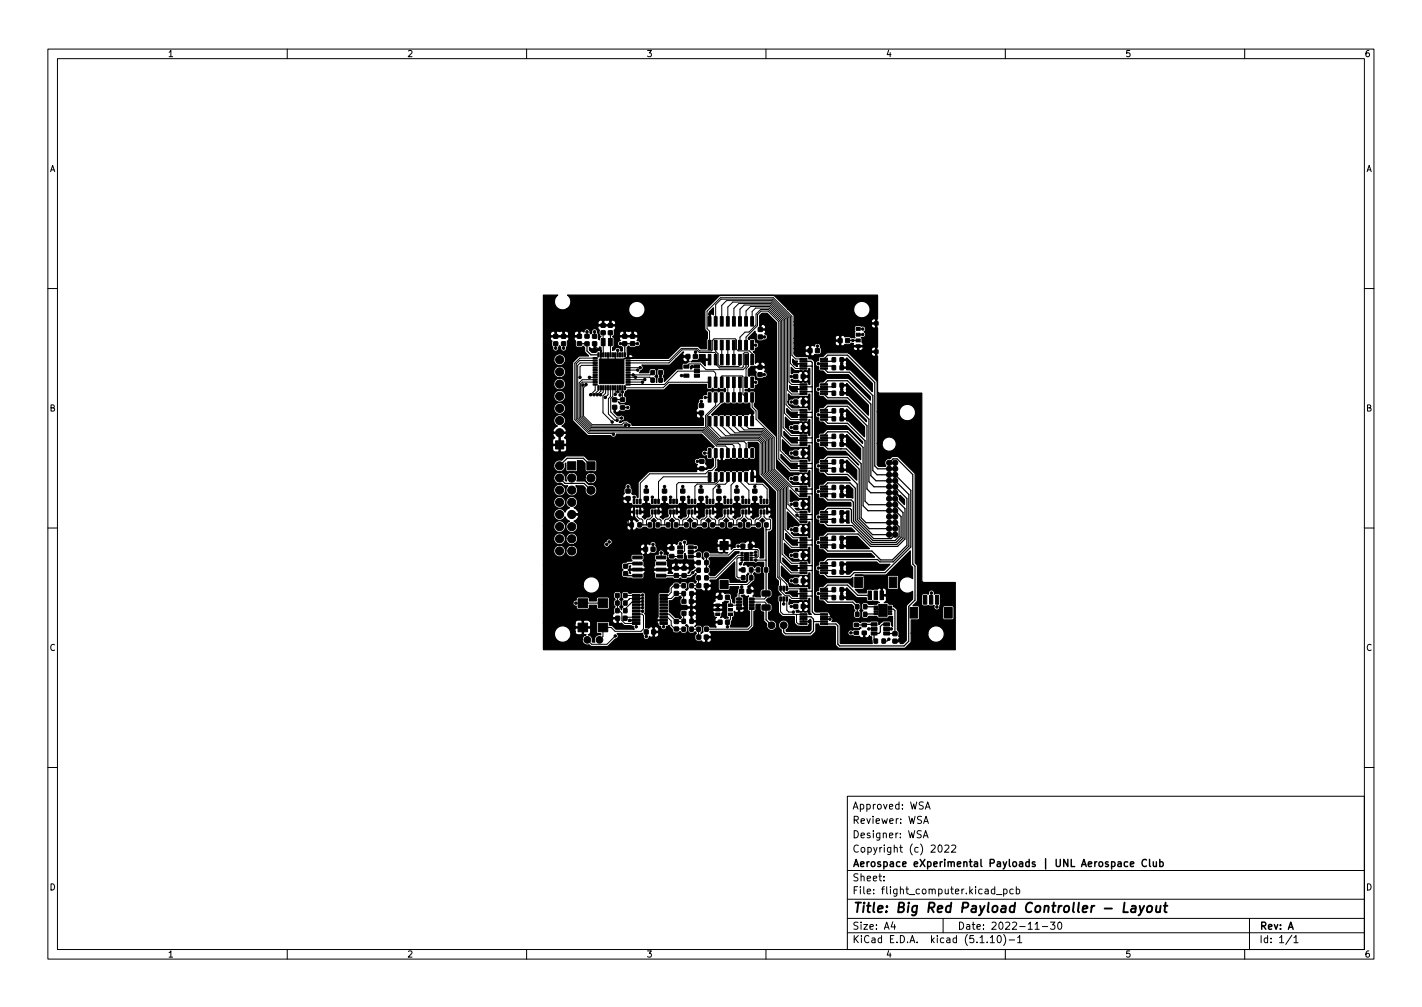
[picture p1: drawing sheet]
<svg xmlns="http://www.w3.org/2000/svg" width="297mm" height="210mm" viewBox="0 0 297 210" stroke-linecap="round" stroke-linejoin="round" font-family="sans-serif">
<defs><g id="words">
<text font-size="2.8" x="178" y="190.6">Title: Big Red Payload Controller - Layout</text>
<g font-size="2.1">
<text x="178" y="172">Reviewer: WSA</text>
<text x="178" y="169">Approved: WSA</text>
<text x="178" y="178">Copyright (c) 2022</text>
<text x="178" y="175">Designer: WSA</text>
<text x="178" y="184">Sheet:</text>
<text x="178" y="181">Aerospace eXperimental Payloads | UNL Aerospace Club</text>
<text x="178" y="186.7">File: flight_computer.kicad_pcb</text>
<text x="178" y="196.9">KiCad E.D.A. kicad (5.1.10)-1</text>
<text x="178" y="194.1">Size: A4</text>
<text x="200" y="194.1">Date: 2022-11-30</text>
<text x="263" y="194.1">Rev: A</text>
<text x="263" y="196.9">Id: 1/1</text>
</g>
<g font-size="1.8">
<text x="35" y="11.9">1</text>
<text x="85" y="11.9">2</text>
<text x="135" y="11.9">3</text>
<text x="185" y="11.9">4</text>
<text x="235" y="11.9">5</text>
<text x="285" y="11.9">6</text>
<text x="10.3" y="35.9">A</text>
<text x="285.3" y="35.9">A</text>
<text x="10.3" y="85.9">B</text>
<text x="285.3" y="85.9">B</text>
<text x="10.3" y="135.9">C</text>
<text x="285.3" y="135.9">C</text>
<text x="10.3" y="185.9">D</text>
<text x="285.3" y="185.9">D</text>
<text x="35" y="199.9">1</text>
<text x="85" y="199.9">2</text>
<text x="135" y="199.9">3</text>
<text x="185" y="199.9">4</text>
<text x="235" y="199.9">5</text>
<text x="285" y="199.9">6</text>
</g>
</g></defs>
<g fill="none" stroke="#000" stroke-width=".21">
<path d="M10 10.2h277v190.1h-277zM12 12.2h273v186.1h-273zM60 10.2v2M110 10.2v2M160 10.2v2M210 10.2v2M260 10.2v2M10 60.2h2M116.1 71.8v.9M117.7 71.8v.9M123.1 78.8h1.2M123.1 78.8h.1"/>
<path d="M124.2 71.8v.3l1.3 1.3v.7M124.3 79.8h-2.7l-.3 .3v7l2.1 2.2h23.7l3 2.9h5.4l.4 .4v1.3M124.3 75.8h-3.1l-.5 .5v11.1l2.5 2.5h23.7l2.9 2.9h3.2l.3 .3v1.5M124.3 75.3h-3.2l-.7 .7v11.5l2.7 2.7h23.6l3 2.9h1.8l.5 .5v1M124.3 76.3h-2.8l-.3 .3v2.2M124.3 79.3h-2.7l-.6 .6v7.3l2.3 2.4h23.7l2.9 2.9h4.3l.4 .4v1M124.3 74.8h-3.2l-1 1v11.8l2.8 2.9h5.1l.1 .2M126 69.5v4.6M127.5 71.4h.1M127.5 69.5v4.6M129 73.1v1M131.2 79.8h3"/>
<path d="M131.2 78.8h4.5l.6 .6M131.2 75.8h8.5l2.8-2.8h3l.6 .6h3.2l.2 .2v2.2l.8 .8h4.7l.3-.2v-2.7l.2-.2h.7l.1 .1v2.7l-.5 .5v2.8M131.2 76.8h2.5M131.2 77.3h.1M131.2 77.3h2M133.7 76.8h.1M134.2 79.8h.1M134.7 79.2l-3.5 .1M136.3 77.8l-.5 .5h-4.6M138 77.8h.1M138 77.8v1.6M142.4 78.4h1"/>
<path d="M142.7 74.4h1M144.6 76.5v.1M144.6 76.5h1M145.3 73.5v.9M147.3 75.1h.9M148.2 72.1v-2.9l-.5-.6v-3.6l2.8-2.8h11l3.9 3.8v8.2l.8 .7h1.6M148.2 79.8h-8.5l-1.2 1.2h-8M148.3 65.6l-.1 1.5M149.5 67.1v-3.5l1.1-1.1h10.8l3.7 3.7v9.7l1.1 1h1.6M149.5 72.1v1.2l.5 .6v2.2l.4 .4h3.9l.3-.3v-1.1M149.5 79.8v-1.9l-.4-.4h-7.5l-2.8 2.8h-7.6M150.8 67.1v-3.3l1-1h9.5l3.5 3.5v13.4l.6 .6h2.4"/>
<path d="M150.8 72.1v3M150.8 79.8v-1.3h4.2l.2 .2v3.6l.6 .7M152 67.1v-3l1.1-1h8.1l3.3 3.3v15l.8 .9h2.5M152 72.1v3M152 79.8v3.2M153.3 67.1v-2.7l1-1h6.7l3.2 3.2v17.9l1.1 1.1h2.5M153.3 72.1v3M153.3 79.8v3.2M154.6 67.1v-2.5l.8-.9h5.5l3 3v19.6l1.3 1.3h2.6M154.6 72.1v-1.7l1-1.1h.9l1.4-1.4v-2.3l1-1h1.6l2.5 2.5v27l2.2 2.2h2.6M154.6 79.8v3.2M155.8 67.1v-2.2l1-.9h4l2.8 2.8v22.5l1.6 1.6h2.6"/>
<path d="M155.8 72.1v-1.7l2.4-2.4v-2.3l.8-.7h1.4l2.3 2.2v28.6l2.4 2.5h2.7M155.8 75.1v1.5l-.6 .6h-7.7l-1.2-1.2h-2.4l-.5 .5M157.1 79.8h.8M157.1 72.1h.7M157.1 75.1v-1.3l-.6-.5h-2.3l-.3-.4v-1.9l-.3-.3h-4.4l-.4 .4v2l-.2 .2h-2.4l-.6-.6h-3.3l-2.5 2.6h-8.6M157.1 67.1v-2.1l.7-.7h2.9l2.6 2.6v24.1l1.9 1.9h2.6M157.8 72.1h.1M158.8 78.2h.8M158.8 70.4h.9M159.6 78.2h.1M159.7 70.4h.1M165.3 78.6h.9"/>
<path d="M170.8 72.3h.1M170.8 72.3v.9M170.9 75.9h1.2M179.3 68.7h.9M180.2 69.8l-.9 .1M285 60.2h2M121.8 80.4l-.2 .2v6.4l2 2h6.9l.2-.2M122.4 80.3l-.5 .7v5.9l1.8 1.8h6.2l.4-.4h.6l.5 .5M124.3 80.3v1.2l-.9 .9M125 81v.5l-.9 .9M125.5 81v.7l-.7 .7M126 81v.8l-.6 .6"/>
<path d="M126.5 81v1.1l-.5 .5v3.6l1.9 1.9M127 81v1.4l-.6 .6M127.5 81v1.8l-.4 .4v3.2l1.3 1.4h.5M128 81v1.8l-.4 .4v2.8l1.2 1.3h1M128.5 82.3v.1M128.5 81v1.3M129 81v.8M129.5 82.5h.1M129.5 81v1.5M130 82h.1M130 81v2.4l-1.6 .1M130 85.1h1.1"/>
<path d="M130.7 88.8h.1M131.1 85.1h.1M145.7 96.3h.1M145.7 96.3h.9M146.5 83.8h.1M146.5 83.8v.9M147.2 94.6h.1M147.2 94.6h1M147.3 83h.1M147.3 83h.9M148.2 87.9v1l2.4 2.4h8l1 1v6.5l3.5 3.5v15.1l2.2 2.2h2.5M148.2 99.2h.1"/>
<path d="M148.2 99.6h-9.6l-1 1v4.1M149.5 83v1.6l-2.1 2.1v2.4l2.8 2.8h8.2l.6 .6v6.5l3.5 3.5v18l.6 .6v2.3l.9 1h.8l.6 .5h2.4M149.5 87.9v1l2.1 2.1h7.1l1.2 1.1v6.6l3.5 3.4v13.6l1.9 1.9h2.5M149.5 99.6v.9l-.2 .3h-7.6l-.3 .3v3.6M149.5 94.6v2.8l-.8 .8h-.6l-.7 .7h-11.7l-2 2v3.8M150.8 83v.8l-3.1 3.1v2.1l2.6 2.6h8.2l.8 .8v6.5l3.5 3.5v18l1.6 1.6 .1 .9h3.3M150.8 87.9v1l1.7 1.8h6.4l1.3 1.3v6.5l3.5 3.5v10.6l1.6 1.7h2.5M150.8 98.8v1l-1.3 1.3h-3.9l-.4 .4v3.2M152 87.9v1l1.5 1.5h5.6l1.4 1.4v6.6l3.5 3.5v8.7l1.7 1.7h2.1M152 98.8v1.7l-.5 .6h-1.6l-.9 1v2.6M153.3 87.9v1l1.2 1.2h4.7l1.6 1.6v6.6l3.5 3.5v4.3l2.8 2.8h.7M153.3 99.6v1.1l-.6 .6v3.4"/>
<path d="M154.6 87.9v1l.8 .9h3.9l1.8 1.8v6.6l3.5 3.4v3.7l1.6 1.6h1.6M154.6 99.6v.9l1.8 1.9v2.3M155.8 87.9v1l.6 .6h3l2 1.9v6.6l5.6 5.6h.8M155.9 99.6v.9l.5 .6h2.9l.9 1v2.6M157.1 83v2l.8 .8v1.7l3.8 3.8v6.6l3.7 3.7h2.4M165.3 99.9h.9M165.3 94.6h.9M165.3 89.3h.9M165.3 83.9h.9M167.8 99.9h1M170.9 81.3h1.2M170.9 86.6h1.2"/>
<path d="M170.9 91.9h1.2M170.9 97.3h1.2M10 110.2h2M130.9 109.6h1.1M131.2 101.6v.9M132.4 106.9v.9l-.5 .6h-.4l-.3 .2v1M132.4 103.8v.9M132.5 103.8h-.1M133.1 106.9v1l.5 .5h.4l.3 .2v1M135 101.6v.9M136.3 106.9v1l-.6 .5h-.4l-.3 .3 .1 .9M136.3 103.8v.9"/>
<path d="M136.3 103.8h.1M136.4 113.7v1M136.9 106.9v1l.5 .5h.4l.3 .3v.9M138.1 115.4v1M138.1 115.4h.1M138.8 101.6v.9M140.1 106.9v1l-.6 .5h-.4l-.3 .3 .1 .9M140.1 103.8v.9M140.3 116.1l1.8 .1M140.7 106.9v1l.5 .5h.4l.3 .3v.9M142.1 113.6v.7M142.1 113.5v.1"/>
<path d="M142.6 101.6v.9M143 113.2v1.8l-.2 .2h-.7M143.8 103.8l.1 .9M143.8 106.9v1l-.5 .5h-.4l-.3 .2v1M144.3 114.3h1M144.5 106.9v1l.5 .5h.4l.3 .2v1M145.3 114.3h.1M146.4 101.6v.9M147.6 115.9h4.6l1.1-1.2h4.9l.2 .2v1.3l-.3 .2h-1.2M147.6 103.8h.1M147.6 106.9v1l-.5 .5h-.4l-.3 .2 .1 1M147.7 103.8v.9"/>
<path d="M148.3 106.9v1l.5 .5h.4l.3 .2v1M150.2 101.6v.9M151.4 103.8h.1M151.4 106.9v1l-.5 .5h-.5l-.2 .2v1M151.4 103.8v.9M152 106.9v1l.5 .5h.5l.2 .2v1M153.9 101.6v.9M154.2 114h1M154.6 119h.7M155 115.4v.5h-.8l-4.7 4.7h-1.9M155 116.4h-.8l-.3 .3v3.7l.3 .2h1.1M155.1 103.8h.1"/>
<path d="M155.1 106.9v1l-.5 .5h-.4l-.3 .2v1M155.1 103.8v.9M155.8 106.9v1l.5 .5h.4l.3 .2v1M156 116.7l-.3 .2h-.7M156.9 115.9h1M156.9 116.9l3.1 .1M157.7 101.6v.9M157.9 115.3l-.2 .1h-.8M157.9 115.9h.1M158.4 119h-1.5v2.2l-.8 .8h-4.8M158.9 103.8h.1M158.9 103.8v.9"/>
<path d="M158.9 106.9v1l-.5 .5h-.4l-.3 .2v1M159.6 106.9v1l.5 .5h.7l.2 .2v1.8l-.3 .2h-.7M165.3 105.3h.9M165.3 110.6h.9M165.3 115.9h.9M165.7 118.6h2.1M165.7 113.3h2.1M166.4 102.3l.4 .3h1M166.5 107.6l.4 .3M167.8 105.3h1M167.8 110.6h1M167.8 115.9h1"/>
<path d="M170.9 102.6h1.2M170.9 118.6h1.2M170.9 113.3h1.2M170.9 107.9h1.2M285 110.2h2M120.3 125.9h5.7M128.5 132.8l-1.7 1.7h-3.2l-.9-.9M129 124.3v3.2h.4l.5 .5v1.5l.6 .7h2.4v.7M130.6 124.3h.1M131.4 125.1h.1M131.6 124.3h.1M132.9 129.5h-1.3"/>
<path d="M132.9 130.9h.1M132.9 128.9h-2.1l-.2 .2M132.9 128.2h1.2l.3 .3v2.8l-.5 .5h-5.4l-.8-.8h-1.7v1.9l-.8 .7M132.9 127.6h1.3M134.2 124.9l-2.6 .1-1 .9M134.2 124.3h-3.6M134.2 125.6h-2.1l-1.5 1.5v.4M134.2 126.9h-1.3M134.2 126.2l-1.3 .1M135 131.9v1M135 132.9h.1M138.6 128.9h.8l.8 .8v.9l.8 .7 1.8 .1"/>
<path d="M138.6 130.2v.7M138.6 125h1.6l1.1-1.1h1.5l.1 1.7M142.8 122.3h-2.1l-.5 .5v.9l-.6 .6h-1M142.9 128.1l-.1 1.7h-1.5l-1.6-1.6h-1.1M144.5 131.4h1.4l.1 1.6M145.9 120.6l.1 1.7h-1.5M152 130.9h.1M152 124.7l.6 .6v1.1h1.8M152.6 128.3v1l-.6 .6v1M154.4 126.4h.1M154.9 122.5v.9l-.5 .6v1.7M156.5 122.5v.9"/>
<path d="M157 125.7h2.8l.2 .3v.8M157 127v3.6l-.7 .8h-8.7M160 123.9v.8l-.3 .4h-2.7M163.1 125.1v2.6l.5 .6h4.2M163.7 122.8v.6l.5 .5h3.6M164.4 125.1v2.3l.4 .4h.9M165.3 121.3h.9M165.3 126.6h.9M166.4 128.3v1.6l.3 .4h1.1M167.8 121.3h1M170.9 123.9h1.2M172.1 128.8h1.8"/>
<path d="M172.1 129.3h1.3M173.9 128.8h.1M177.7 132.1h1.2M181.5 131.3h1.1M185.2 131.3h1M185.7 133.5l-.4 .4h-.7M188 133.5l-.4 .4h-.7M194.6 123.8l-.1 1.4M195.8 125.2l-.1 1.5M10 160.2h2M177 166.3h108v32h-108zM192.9 174.9l.5-1.5 .5 1.5"/>
<path d="M192.9 171.9l.5-1.5 .5 1.5M193 174.5h.7M193.1 171.5h.7M193.3 168.9l.5-1.5 .5 1.5M193.4 168.5h.7M196.1 176.6l.2-.2a.8 .8 0 0 1 .5 .8 .8 .8 0 0 1-.5 .7l-.2-.1-.2-.4zM197.4 176.6l.5-.2 .3 .5-.9 1h.9M198.8 176.6l.6-.2 .2 .5-.9 1h.9M285 160.2h2M60 198.3v2M110 198.3v2M160 198.3v2"/>
<path d="M177 194.8h108M177 191.8h108M177 187.8h108M177 181.8h108M184.6 183.8v.1M184.6 183v.1M186.5 192.5l-.4 1h1M186.9 193v1M197 191.8v3M206.9 195.8l.4-.5v1.5M206.9 196.8h.8M207.8 185.7l-.4-.1-.3 .3 .1 .7h.6"/>
<path d="M207.8 185.1v1.5M208.1 186.8h1.2M208.5 195.4l.1-.1a.8 .8 0 0 1 .6 .8 .8 .8 0 0 1-.6 .7 1 1 0 0 1-.1-1.4zM209.6 195.1a1.72 1.72 0 0 1 0 2.3M209.6 185.7l.5-.1 .3 .3-.2 .7h-.6M209.6 185.6v1.5M210 198.3v2M210.8 196.3h1.1M211.6 185.7l-.4-.1-.3 .3 .2 .7h.5M212.3 185.7l.4-.1 .3 .3-.1 .7h-.6M212.3 185.1v1.5M212.6 195.8l.4-.5v1.5"/>
<path d="M212.6 196.8h.8M216.2 194h.9M217.7 193.5h1.2M219.4 192.5h1l-.5 .6 .4 .1v.7l-.2 .1-.7-.1M221.1 192.6l.2-.1a.8 .8 0 0 1 .5 .8 .8 .8 0 0 1-.5 .7 1 1 0 0 1-.2-1.4zM260 198.3v2M261 191.8v6.5M269.9 195.3l-1.3 1.9M270.3 195.8l.4-.5v1.5M270.3 196.8h.8"/>
</g>
<path d="M234.9 188.5l-.2 2h.9M236.4 189.2h.8l-.1 1.3M237.2 189.6l-.6 .1a.4 .4 0 0 0-.4 .3 .4 .4 0 0 0 .3 .5l.6-.1M238.1 189.1l.3 1.4M239 189.1l-.9 1.8-.3 .2M239.8 189.3l.1-.1a.5 .5 0 0 1 .8 .3l-.1 .6-.2 .3a.5 .5 0 0 1-.8-.3zM241.6 189.1l-.1 1.3 .5 .1 .3-.2M242.4 189.1l-.1 1.4M243.1 189.1h.8M243.5 188.5l-.2 1.7v.2l.4 .1" fill="none" stroke="#000" stroke-width=".4"/>
<path d="M239.5 179.6a.71 .71 0 0 0-1 .5 .71 .71 0 0 0 .7 .8l.3-.1M240.1 179.4v1.3l.2 .2M240.9 179.9l.1 1h.3l.3-.1M241.6 179.9v1M242.3 179.4v1.5M235.6 180l-.5-.1-.3 .3 .2 .7h.6M236.1 180.4l.7-.1v-.3l-.5-.1-.2 .2 .1 .8h.6M242.3 180l.4-.1 .3 .3-.2 .7h-.5" fill="none" stroke="#000" stroke-width=".3"/>
<g fill="#000" stroke="#000" stroke-width=".21">
<path d="M115.7 71.4h.8v.8h-.8zM115.7 69.8h.8v.8h-.8zM117.3 69.8h.8v.8h-.8zM117.3 71.4h.8v.8h-.8zM120.6 69.8h.8v.8h-.8zM120.6 71.4h.8v.7h-.8zM122.2 71.4h.8v.7l-.8 .1zM122.2 69.8h.8v.8h-.8zM123.8 71.4h.8v.7h-.8zM123.8 69.8h.8v.8h-.8zM123.9 79.7l.9-.1v.3h-.9zM123.9 79.2l.9-.1v.3h-.9z"/>
<path d="M123.9 78.7l.9-.1v.3h-.9zM123.9 78.2l.9-.1v.3h-.9zM123.9 77.7l.9-.1v.3h-.9zM123.9 77.2l.9-.1v.3h-.9zM123.9 76.7l.9-.1v.3h-.9zM123.9 76.2l.9-.1v.3h-.9zM123.9 75.7l.9-.1v.3h-.9zM123.9 75.2l.9-.1v.3h-.9zM123.9 74.7l.9-.1v.3h-.9zM124.9 73.7h.2v.8h-.2zM125.6 70.7h.8v1.5h-.8zM125.4 73.7h.2v.8h-.2z"/>
<path d="M125.9 73.7h.2v.8h-.2zM125.6 69.1h.8v.8h-.8zM125.6 67.5h.8v.8h-.8zM126.4 73.7h.2v.8h-.2zM127.1 70.7h.8v1.5h-.8zM126.9 73.7h.2v.8h-.2zM127.4 73.7h.2v.8h-.2zM127.1 69.1h.8v.8h-.8zM127.1 67.5h.8v.8h-.8zM127.9 73.7h.2v.8h-.2zM128.4 73.7h.2v.8h-.2zM128.9 73.7h.2v.8h-.2z"/>
<path d="M129.4 73.7h.2v.8h-.2zM129.9 73.7h.2v.8h-.2zM130.4 73.7h.2v.8h-.2zM130.1 69.8h.8v.8h-.8zM130.1 71.4h.8v.7h-.8zM130.8 74.7l.8-.1v.3h-.8zM130.8 75.2l.8-.1v.3h-.8zM130.8 75.7l.8-.1v.3h-.8zM130.8 76.1h.8v.3h-.8zM130.8 76.7l.8-.1v.3h-.8zM130.8 77.1h.8v.3h-.8zM130.8 77.6h.8v.3h-.8z"/>
<path d="M130.8 78.2l.8-.1v.3h-.8zM130.8 78.7l.8-.1v.3h-.8zM130.8 79.2l.8-.1v.3h-.8zM130.8 79.7l.8-.1v.3h-.8zM131.7 69.8h.9v.8h-.9zM131.7 71.4h.9v.7h-.9zM136 77.4h.7v.8h-.7zM136 79h.7v.8h-.7zM137.6 77.4h.7v.8h-.7zM137.6 79h.7v.8h-.7zM142.8 76.2h1.1v.7h-1.1zM142.8 78.1h1.1v.7h-1.1z"/>
<path d="M143.3 74h.8v.9h-.8zM144.9 74h.7v.9h-.7zM145 78.1h1.1v.7h-1.1zM145 77.2h1.1v.6h-1.1zM145 76.2h1.1v.7h-1.1zM147.9 74h.6v2.2h-.6zM147.9 78.7h.6v2.2h-.6zM147.9 66.1h.6v2h-.6zM147.9 71.1h.6v1.9h-.6zM149.2 74h.6v2.2h-.6zM149.2 78.7h.6v2.2h-.6zM149.2 66.1h.6v2h-.6z"/>
<path d="M149.2 71.1h.6v1.9h-.6zM150.5 74h.5v2.2h-.5zM150.5 78.7h.5v2.2h-.5zM150.5 66.1h.6l-.1 2h-.5zM150.5 71.1h.6l-.1 1.9h-.5zM151.8 74h.5v2.2h-.5zM151.8 78.7h.5v2.2h-.5zM151.7 66.1h.6v2h-.6zM151.7 71.1h.6v1.9h-.6zM153 74h.6v2.2h-.6zM153 78.7h.6v2.2h-.6zM153 66.1h.6v2h-.6z"/>
<path d="M153 71.1h.6v1.9h-.6zM154.3 74h.6v2.2h-.6zM154.3 78.7h.6v2.2h-.6zM154.3 66.1h.6l-.1 2h-.5zM154.3 71.1h.6l-.1 1.9h-.5zM155.6 74h.5v2.2h-.5zM155.6 78.7h.5v2.2h-.5zM155.6 66.1h.5v2h-.6zM155.6 71.1h.5v1.9h-.6zM156.8 74h.6v2.2h-.6zM156.8 78.7h.6v2.2h-.6zM156.8 66.1h.6v2h-.6z"/>
<path d="M156.8 71.1h.6v1.9h-.6zM158.4 76.3h.8v.8h-.8zM158.4 77.8h.8v.8h-.8zM158.4 68.4h.8v.8h-.8zM158.4 70h.8v.7h-.8zM165.8 78.2h.8v.8h-.8zM167.4 78.2h.8v.8h-.8zM167.1 74.8h1.4l.1 .3h-1.5zM167.1 75.3h1.4l.1 .3h-1.5zM167.1 75.8h1.4l.1 .3h-1.5zM167.1 76.3h1.4l.1 .3h-1.5zM167.1 76.8h1.4l.1 .3h-1.5z"/>
<path d="M168.8 72.8h.8v.8h-.8zM170.4 72.8h.7v.8h-.7zM171.4 76.8h1.4l.1 .3h-1.5zM171.4 76.3h1.4l.1 .3h-1.5zM171.4 75.8h1.4l.1 .3h-1.5zM171.4 75.3h1.4l.1 .3h-1.5zM171.4 74.8h1.4l.1 .3h-1.5zM173.8 80h.7v.9h-.7zM173.8 76.3l.7 .1v.8h-.7zM173.8 74.7h.7v.8h-.7zM175.1 70.7h.8v.8h-.8zM175.5 80h.7v.9h-.7z"/>
<path d="M175.5 76.3l.7 .1v.8h-.7zM175.5 74.7h.7v.8h-.7zM176.7 70.7h.7v.8h-.7zM178.8 72h.9v.6h-.9zM178.8 70.8h.9v.6h-.9zM178.8 69.6h.9v.6h-.9zM178.8 68.4h.9v.6h-.9zM182.6 73.1h.8v.7h-.8zM182.6 67.2h.8v.7h-.8zM116.1 92h1.7v1.7h-1.7zM118.6 96.4h1.7v1.7h-1.7zM122.6 96.4h1.7v1.7h-1.7z"/>
<path d="M123.9 80.2l.9-.1v.3h-.9zM124.9 80.5h.2v.9h-.2zM125.2 75h5.1v5.1h-5.1zM125.4 80.5h.2v.9h-.2zM125.9 80.5h.2v.9h-.2zM126.4 80.5h.2v.9h-.2zM126.9 80.5h.2v.9h-.2zM127.4 80.5h.2v.9h-.2zM127.9 80.5h.2v.9h-.2zM128.4 80.5h.2v.9h-.2zM128 83.1h.8v.8h-.8zM128 84.6h.8v.8h-.8z"/>
<path d="M128.9 80.5h.2v.9h-.2zM129.4 80.5h.2v.9h-.2zM129.9 80.5h.2v.9h-.2zM129.6 84.7h.8l.1 .7h-.9zM129.6 83.1h.8l.1 .7h-.9zM130.4 80.5h.2v.9h-.2zM130.8 80.2l.8-.1v.3h-.8zM146.1 85.8h.8v.8h-.8zM146.1 84.3h.8v.8h-.8zM146.2 97.5h.8v.8h-.8zM146.2 95.9h.8v.8h-.8zM148 93.7l.5 .1v1.7l-.1 .1-.5-.1z"/>
<path d="M148 98.6l.5 .1v1.7l-.1 .1-.5-.1zM147.9 87h.6v1.9h-.6zM147.9 82h.6v2l-.6-.1zM149.2 93.7l.6 .1v1.7l-.1 .1-.5-.1zM149.2 98.6l.6 .1v1.7l-.1 .1-.5-.1zM149.2 87h.6v1.9h-.6zM149.2 82h.6v2l-.6-.1zM150.5 93.7l.6 .1v1.7l-.1 .1-.5-.1zM150.5 98.6l.6 .1v1.7l-.1 .1-.5-.1zM150.5 87h.6l-.1 1.9h-.5zM150.5 82h.6l-.1 2-.5-.1zM151.8 93.7l.5 .1v1.7l-.1 .1-.5-.1z"/>
<path d="M151.8 98.6l.5 .1v1.7l-.1 .1-.5-.1zM151.7 87h.6v1.9h-.6zM151.7 82h.6v2l-.6-.1zM153.1 93.7l.5 .1v1.7l-.1 .1-.5-.1zM153.1 98.6l.5 .1v1.7l-.1 .1-.5-.1zM153 87h.6v1.9h-.6zM153 82h.6v2l-.6-.1zM154.3 93.7l.6 .1v1.7l-.1 .1-.5-.1zM154.3 98.6l.6 .1v1.7l-.1 .1-.5-.1zM154.3 87h.6l-.1 1.9h-.5zM154.3 82h.6l-.1 2-.5-.1zM155.6 93.7l.6 .1v1.7l-.2 .1-.4-.1z"/>
<path d="M155.6 98.6l.6 .1v1.7l-.2 .1-.4-.1zM155.6 87h.5v1.9h-.6zM155.6 82h.5v2l-.6-.1zM156.9 93.7l.5 .1v1.7l-.1 .1-.5-.1zM156.9 98.6l.5 .1v1.7l-.1 .1-.5-.1zM156.8 87h.6v1.9h-.6zM156.8 82h.6v2l-.6-.1zM165.8 94.2h.8v.8h-.8zM165.8 88.9h.8v.8h-.8zM165.8 83.5h.8v.9h-.8zM165.8 99.5h.8v.9h-.8zM167.4 94.2h.8v.8h-.8z"/>
<path d="M167.4 88.9h.8v.8h-.8zM167.4 83.5h.8v.9h-.8zM167.4 99.5h.8v.9h-.8zM167.1 96.1h1.5v.3h-1.5zM167.1 96.6h1.5v.3h-1.5zM167.1 97.1h1.5v.3h-1.5zM167.1 97.6h1.5v.3h-1.5zM167.1 98.1h1.5v.3h-1.5zM167.1 90.8h1.5v.3h-1.5zM167.1 91.3h1.5v.3h-1.5zM167.1 91.8h1.5v.3h-1.5zM167.1 92.3h1.5v.3h-1.5z"/>
<path d="M167.1 92.8h1.5v.3h-1.5zM167.1 85.5h1.5v.2h-1.5zM167.1 86h1.5v.2h-1.5zM167.1 86.5h1.5v.2h-1.5zM167.1 87h1.5v.2h-1.5zM167.1 87.5h1.5v.2h-1.5zM167.1 80.1h1.5v.3h-1.5zM167.1 80.6h1.5v.3h-1.5zM167.1 81.1h1.5v.3h-1.5zM167.1 81.6h1.5v.3h-1.5zM167.1 82.1h1.5v.3h-1.5zM171.4 98.1h1.5v.3h-1.5z"/>
<path d="M171.4 97.6h1.5v.3h-1.5zM171.4 97.1h1.5v.3h-1.5zM171.4 96.6h1.5v.3h-1.5zM171.4 96.1h1.5v.3h-1.5zM171.4 92.8h1.5v.3h-1.5zM171.4 92.3h1.5v.3h-1.5zM171.4 91.8h1.5v.3h-1.5zM171.4 91.3h1.5v.3h-1.5zM171.4 90.8h1.5v.3h-1.5zM171.4 87.5h1.5v.2h-1.5zM171.4 87h1.5v.2h-1.5zM171.4 86.5h1.5v.2h-1.5z"/>
<path d="M171.4 86h1.5v.2h-1.5zM171.4 85.5h1.5v.2h-1.5zM171.4 82.1h1.5v.3h-1.5zM171.4 81.6h1.5v.3h-1.5zM171.4 81.1h1.5v.3h-1.5zM171.4 80.6h1.5v.3h-1.5zM171.4 80.1h1.5v.3h-1.5zM173.8 97.7h.7v.8h-.7zM173.8 96h.7v.9h-.7zM173.8 92.4h.7v.8h-.7zM173.8 90.7h.7v.8h-.7zM173.8 87h.7v.9l-.7-.1z"/>
<path d="M173.8 85.4h.7v.8h-.7zM173.8 81.7h.7v.8h-.7zM175.5 97.7h.7v.8h-.7zM175.5 96h.7v.9h-.7zM175.5 92.4h.7v.8h-.7zM175.5 90.7h.7v.8h-.7zM175.5 87h.7v.9l-.7-.1zM175.5 85.4h.7v.8h-.7zM175.5 81.7h.7v.8h-.7zM130.3 119.4h.8v.8h-.8zM130.3 117.8h.8v.8h-.8zM130.8 103.7h.8v.8h-.8z"/>
<path d="M130.8 102.1h.8v.8h-.8zM131.6 109.2h.7v.8h-.7zM132.3 104.2h.3v.9h-.3zM132.3 106.5h.3v.8h-.3zM132.9 104.2h.4v.9h-.4zM132.9 106.5h.4v.8h-.4zM133.3 109.2h.7l-.1 .8h-.7zM133.6 104.2h.3v.9h-.3zM133.6 106.5h.3v.8h-.3zM132.2 119.9h1.9v.6h-1.9zM132.2 118.6h1.9v.6h-1.9zM132.2 117.4h1.9v.5l-1.9 .1z"/>
<path d="M132.2 116.1h1.9v.6h-1.9zM134.5 114.3h.7v.8h-.7zM134.6 103.7h.8v.8h-.8zM134.6 102.1h.8v.8h-.8zM135.4 109.2h.7v.8h-.7zM136.1 104.2h.3v.9h-.3zM136.1 106.5h.3v.8h-.3zM136 114.3h.8v.8h-.8zM136.7 104.2h.4v.9h-.4zM136.7 106.5h.4v.8h-.4zM137.1 109.2h.7l-.1 .8h-.6zM137.4 104.2h.3v.9h-.3z"/>
<path d="M137.4 106.5h.3v.8h-.3zM137.1 116.1h2v.6h-1.9zM137.1 117.4h2v.5l-1.9 .1zM137.1 118.6h2v.6h-1.9zM137.1 119.9h2v.6h-1.9zM138.4 103.7h.8v.8h-.8zM138.4 102.1h.8v.8h-.8zM139.2 109.2h.7v.8h-.7zM139.9 104.2h.3v.9h-.3zM139.9 106.5h.3v.8h-.3zM139.9 115.8h.8l.1 .7h-.9zM139.9 114.1h.8l.1 .7h-.9z"/>
<path d="M140.5 104.2h.4v.9h-.4zM140.5 106.5h.4v.8h-.4zM140.9 109.2h.7v.8h-.7zM141.2 104.2h.3v.9h-.3zM141.2 106.5h.3v.8h-.3zM140.9 119.8h.8v.8h-.8zM140.9 118.2h.8v.8h-.8zM141.6 114.9h1v.7h-1zM141.6 115.9h1v.6h-1zM141.6 114h1v.6h-1zM142.2 103.7h.8v.8h-.8zM142.2 102.1h.8v.8h-.8z"/>
<path d="M142.5 119.8h.8v.8h-.8zM142.5 118.2h.8v.8h-.8zM143 109.2h.7v.8h-.7zM143.7 104.2h.3v.9h-.3zM143.7 106.5h.3v.8h-.3zM144.3 104.2h.4v.9h-.4zM144.3 106.5h.4v.8h-.4zM143.8 114h1v.6h-1zM143.8 114.9h1v.7h-1zM143.8 115.9h1v.6h-1zM144.7 109.2h.7v.8h-.7zM145 104.2h.3v.9h-.3z"/>
<path d="M145 106.5h.3v.8h-.3zM145.6 117.1h.7v.8h-.7zM145.6 118.6l.7 .1v.8h-.7zM145.6 115.5h.7v.8h-.7zM146 103.7h.8v.8h-.8zM146 102.1h.8v.8h-.8zM146.9 109.2h.6v.8h-.7zM147.2 117.1h.7v.8h-.7zM147.2 118.6l.7 .1v.8h-.7zM147.2 115.5h.7v.8h-.7zM147.5 104.2h.3v.9h-.3zM147.5 106.5h.3v.8h-.3z"/>
<path d="M148.1 104.2h.4v.9h-.4zM148.1 106.5h.4v.8h-.4zM148.5 109.2h.7v.8h-.7zM148.8 104.2h.3v.9h-.3zM148.8 106.5h.3v.8h-.3zM149.8 103.7h.8v.8h-.8zM149.8 102.1h.8v.8h-.8zM150.5 109.2h.7v.8h-.7zM151.2 104.2h.4v.9h-.4zM151.2 106.5h.4v.8h-.4zM150.4 113.1h1.7v1.7h-1.7zM151.9 104.2h.3v.9h-.3z"/>
<path d="M151.9 106.5h.3v.8h-.3zM152.2 109.2h.7v.8h-.7zM152.5 104.2h.4v.9h-.4zM152.5 106.5h.4v.8h-.4zM153.5 103.7h.8v.8h-.8zM153.5 102.1h.8v.8h-.8zM154.8 116.8h.5v.3h-.5zM154.8 115.8h.5v.3h-.5zM154.8 115.3h.5v.3h-.5zM154.8 116.3h.5v.3h-.5zM154.3 109.2h.7l-.1 .8h-.6zM155 104.2h.3v.9h-.3z"/>
<path d="M155 106.5h.3v.8h-.3zM154.8 113.6h.8v.8h-.8zM154.9 118.6h.7v.8h-.7zM155.5 115.4h.9v1.6h-.9zM155.6 104.2h.4v.9h-.4zM155.6 106.5h.4v.8h-.4zM155.9 109.2h.7v.8h-.7zM156.3 104.2h.3v.9h-.3zM156.3 106.5h.3v.8h-.3zM156.7 116.3h.5v.3h-.5zM156.7 116.8h.5v.3h-.5zM156.7 115.3h.5v.3h-.5z"/>
<path d="M156.7 115.8h.5v.3h-.5zM156.3 113.6h.8v.8h-.8zM156.6 118.6h.7l-.1 .8h-.6zM157.3 103.7h.8v.8h-.8zM157.3 102.1h.8v.8h-.8zM158 118.6h.7v.8h-.7zM158.1 109.2h.7v.8h-.7zM158.8 104.2h.3v.9h-.3zM158.8 106.5h.3v.8h-.3zM159.4 104.2h.4v.9h-.4zM159.4 106.5h.4v.8h-.4zM159.7 118.6h.7l-.1 .8h-.6z"/>
<path d="M159.7 109.2h.7v.8h-.7zM160.1 104.2h.3v.9h-.3zM160.1 106.5h.3v.8h-.3zM165.8 104.9h.8v.8h-.8zM165.8 110.2h.8v.8h-.8zM165.8 115.5h.8v.9h-.8zM167.4 104.9h.8v.8h-.8zM167.4 110.2h.8v.8h-.8zM167.4 115.5h.8v.9h-.8zM167.1 117.5h1.5v.2l-1.5 .1zM167.1 118h1.5v.2l-1.5 .1zM167.1 118.5h1.5v.2l-1.5 .1z"/>
<path d="M167.1 119h1.5v.2l-1.5 .1zM167.1 119.5h1.5v.2l-1.5 .1zM167.1 112.1h1.5v.3h-1.5zM167.1 112.6h1.5v.3h-1.5zM167.1 113.1h1.5v.3h-1.5zM167.1 113.6h1.5v.3h-1.5zM167.1 114.1h1.5v.3h-1.5zM167.1 106.8h1.5v.3h-1.5zM167.1 107.3h1.5v.3h-1.5zM167.1 107.8h1.5v.3h-1.5zM167.1 108.3h1.5v.3h-1.5zM167.1 108.8h1.5v.3h-1.5z"/>
<path d="M167.1 101.5h1.5v.2l-1.5 .1zM167.1 102h1.5v.2l-1.5 .1zM167.1 102.5h1.5v.2l-1.5 .1zM167.1 103h1.5v.2l-1.5 .1zM167.1 103.5h1.5v.2l-1.5 .1zM171.4 119.5h1.5v.2l-1.5 .1zM171.4 119h1.5v.2l-1.5 .1zM171.4 118.5h1.5v.2l-1.5 .1zM171.4 118h1.5v.2l-1.5 .1zM171.4 117.5h1.5v.2l-1.5 .1zM171.4 114.1h1.5v.3h-1.5zM171.4 113.6h1.5v.3h-1.5z"/>
<path d="M171.4 113.1h1.5v.3h-1.5zM171.4 112.6h1.5v.3h-1.5zM171.4 112.1h1.5v.3h-1.5zM171.4 108.8h1.5v.3h-1.5zM171.4 108.3h1.5v.3h-1.5zM171.4 107.8h1.5v.3h-1.5zM171.4 107.3h1.5v.3h-1.5zM171.4 106.8h1.5v.3h-1.5zM171.4 103.5h1.5v.2l-1.5 .1zM171.4 103h1.5v.2l-1.5 .1zM171.4 102.5h1.5v.2l-1.5 .1zM171.4 102h1.5v.2l-1.5 .1z"/>
<path d="M171.4 101.5h1.5v.2l-1.5 .1zM173.8 119h.7v.9l-.7-.1zM173.8 117.4h.7v.8h-.7zM173.8 113.6h.7v.9l-.7-.1zM173.8 112h.7v.8h-.7zM173.8 108.3h.7v.8h-.7zM173.8 106.6l.7 .1v.8h-.7zM173.8 103h.7v.9l-.7-.1zM173.8 101.4h.7v.8h-.7zM175.5 119h.7v.9l-.7-.1zM175.5 117.4h.7v.8h-.7zM175.5 113.6h.7v.9l-.7-.1z"/>
<path d="M175.5 112h.7v.8h-.7zM175.5 108.3h.7v.8h-.7zM175.5 106.6l.7 .1v.8h-.7zM175.5 103h.7v.9l-.7-.1zM175.5 101.4h.7v.8h-.7zM120.8 125h2v1.8h-2zM120.8 130.1h2v1.8h-2zM125 125h2v1.8h-2zM125 130.1h2v1.8h-2zM128.6 123.9h.7v.9l-.7-.1zM128.6 127.1h.7v.8h-.7zM128.6 125.5h.7v.8h-.7z"/>
<path d="M128.6 128.7h.8v.8h-.8zM130.2 128.7h.8v.8h-.8zM130.3 123.9h.7l-.1 .9-.6-.1zM130.3 127.1h.7l-.1 .8h-.6zM130.3 125.5h.7l-.1 .8h-.6zM132.1 130h1.6v.4h-1.6zM132.1 129.3h1.6v.4h-1.6zM132.1 128.7h1.6v.4h-1.6zM132.1 128h1.6v.4h-1.6zM132.1 127.4h1.6v.4h-1.6zM132.1 126.7h1.6v.4h-1.6zM132.1 126.1h1.6v.4h-1.6z"/>
<path d="M132.1 125.4h1.6v.4h-1.6zM132.1 124.8h1.6v.4h-1.6zM132.1 124.1h1.6v.4h-1.6zM134.6 131.5h.8v.9h-.8zM136.2 131.5h.7v.9h-.7zM137.9 124.1h1.5v.4h-1.5zM137.9 124.8h1.5v.4h-1.5zM137.9 125.4h1.5v.4h-1.5zM137.9 126.1h1.5v.4h-1.5zM137.9 126.7h1.5v.4h-1.5zM137.9 127.4h1.5v.4h-1.5zM137.9 128h1.5v.4h-1.5z"/>
<path d="M137.9 128.7h1.5v.4h-1.5zM137.9 129.3h1.5v.4h-1.5zM137.9 130h1.5v.4h-1.5zM140.9 123.5h.8v.8h-.8zM140.9 122h.8v.7h-.8zM140.9 129.4h.8v.8h-.8zM140.9 130.9h.8v.8h-.8zM142.5 123.5h.7l-.1 .9-.6-.1zM142.5 121.9h.7l-.1 .8h-.6zM142.5 129.3h.7l-.1 .9-.6-.1zM142.5 131h.7l-.1 .8h-.6zM142.5 125.2h.7v.8h-.7z"/>
<path d="M142.5 127.7h.7v.8h-.7zM144 125.2h.8v.8h-.8zM144 127.7h.8v.8h-.8zM144.1 123.5h.7v.9l-.7-.1zM144.1 121.9h.7v.8h-.7zM144.1 129.3h.7v.9l-.7-.1zM144.1 131h.7v.8h-.7zM145.6 120.2h.7v.9l-.7-.1zM145.6 131h.7v.8h-.7zM145.6 121.9h.8v.8h-.8zM145.6 132.6h.8v.8h-.8zM147.1 121.9h.8v.8h-.8z"/>
<path d="M147.1 132.6h.8v.8h-.8zM147.2 120.2h.7v.9l-.7-.1zM147.2 131h.7v.8h-.7zM149.5 128h.9v.5h-.9zM149.5 127.1h.9v.5h-.9zM149.5 126.1h.9v.5h-.9zM150.4 121.2h1.7v1.7h-1.7zM150 124.3h.8v.8h-.8zM150 129.5h.8v.8h-.8zM152.1 126.1h.9v.5h-.9zM152.1 127.1h.9v.5h-.9zM152.1 128h.9v.5h-.9z"/>
<path d="M151.6 124.3h.8v.8h-.8zM151.6 129.5h.8v.8h-.8zM153.9 126.8h1v.4h-1zM153.9 126.1h1v.5h-1zM153.9 125.5h1v.4h-1zM153.9 124.8h1v.5h-1zM154.5 123h.8v.8h-.8zM154.9 120.2h.7v.9l-.7-.1zM156.5 124.8h1v.5h-1zM156.5 125.5h1v.4h-1zM156.5 126.1h1v.5h-1zM156.5 126.8h1v.4h-1z"/>
<path d="M156.1 123h.7v.8h-.7zM156.6 120.2h.7l-.1 .9-.6-.1zM159.2 126.4l1.6-.1 .1 .2v.8l-.2 .1h-1.4l-.2-.2zM159.2 123.4h1.6l.1 .2v.7l-.2 .2h-1.4l-.2-.2zM162.9 124.6h.3v.9h-.3zM162.9 122.4h.3v.9h-.3zM163.5 124.6h.4v.9h-.4zM163.5 122.4h.4v.9h-.4zM164.2 124.6h.3v.9h-.3zM164.2 122.4h.3v.9h-.3zM165.8 126.2h.8v.8h-.8zM165.8 120.9h.8v.8h-.8z"/>
<path d="M167.4 126.2h.8v.8h-.8zM167.4 120.9h.8v.8h-.8zM167.1 122.8h1.5v.3h-1.5zM167.1 123.3h1.5v.3h-1.5zM167.1 123.8h1.5v.3h-1.5zM167.1 124.3h1.5v.3h-1.5zM167.1 124.8h1.5v.3h-1.5zM167.1 128.1h1.5v.3h-1.5zM167.1 128.6h1.5v.3h-1.5zM167.1 129.1h1.5v.3h-1.5zM167.1 129.6h1.5v.3h-1.5zM167.1 130.1h1.5v.3h-1.5z"/>
<path d="M171.4 124.8h1.5v.3h-1.5zM171.4 124.3h1.5v.3h-1.5zM171.4 123.8h1.5v.3h-1.5zM171.4 123.3h1.5v.3h-1.5zM171.4 122.8h1.5v.3h-1.5zM171.4 130.1h1.5v.3h-1.5zM171.4 129.6h1.5v.3h-1.5zM171.4 129.1h1.5v.3h-1.5zM171.4 128.6h1.5v.3h-1.5zM171.4 128.1h1.5v.3h-1.5zM173.8 124.4h.7v.8h-.7zM173.8 122.7h.7v.9l-.7-.1z"/>
<path d="M175.5 124.4h.7v.8h-.7zM175.5 122.7h.7v.9l-.7-.1zM178.5 131.8h.8v.7h-.8zM178.5 130.1h.8v.7h-.8zM178.7 126.3h.7v.8h-.7zM178.7 127.8l.7 .1v.8h-.7zM178.5 120.5h1.6v2.2h-1.6zM180.1 131.8h.8l.1 .7h-.9zM180.1 130.1h.8l.1 .7h-.9zM180.4 126.3h.7l-.1 .8h-.6zM180.4 127.8l.7 .1-.1 .8h-.6zM182 131.9h1.2v.7h-1.2z"/>
<path d="M182 131h1.2v.6h-1.2zM182 130h1.2v.7h-1.2zM181.3 123.4h.7v1.8h-.7zM182.6 128h.8v.3h-.8zM182.6 127.5h.8v.3h-.8zM182.6 127h.8v.3h-.8zM182.6 126.5h.8v.3h-.8zM182.6 133.4l.7 .1v.8h-.7zM182.6 123.4h.7v1.8h-.7zM183.6 126.2h1.7v2.5h-1.7zM183.8 123.4h.7v1.8h-.7zM184.6 130h1.2v.7h-1.2z"/>
<path d="M184.6 131h1.2v.6h-1.2zM184.6 131.9h1.2v.7h-1.2zM184.3 133.4l.6 .1v.8h-.7zM185.5 126.5h.8v.3h-.8zM185.5 127h.8v.3h-.8zM185.5 127.5h.8v.3h-.8zM185.5 128h.8v.3h-.8zM186.5 131.9h.9v.8h-.9zM186.5 133.5h.9v.7h-.9zM185.7 120.5h1.6v2.2h-1.6zM190.1 126.8h1.6v2.2h-1.6zM192.9 124.3h.7v1.8h-.7z"/>
<path d="M194.2 124.3h.7v1.8h-.7zM195.4 124.3h.7v1.8h-.7zM197.3 126.8h1.6v2.2h-1.6z"/>
<circle cx="116.1" cy="72.7" r=".25"/>
<circle cx="116.9" cy="77.7" r=".85"/>
<circle cx="116.9" cy="75.1" r=".85"/>
<circle cx="117.7" cy="72.7" r=".25"/>
<circle cx="121.2" cy="78.8" r=".25"/>
<circle cx="122.6" cy="69.3" r=".25"/>
<circle cx="123.1" cy="78.8" r=".25"/>
<circle cx="124.2" cy="69.3" r=".25"/>
<circle cx="126.2" cy="79.2" r=".25"/>
<circle cx="126.2" cy="75.9" r=".25"/>
<circle cx="127.8" cy="77.5" r=".25"/>
<circle cx="129" cy="73.1" r=".25"/>
<circle cx="129.4" cy="79.2" r=".25"/>
<circle cx="129.4" cy="75.9" r=".25"/>
<circle cx="129.6" cy="71.7" r=".25"/>
<circle cx="132.3" cy="78.3" r=".25"/>
<circle cx="132.7" cy="78.8" r=".25"/>
<circle cx="133.2" cy="71.7" r=".25"/>
<circle cx="133.2" cy="77.3" r=".25"/>
<circle cx="133.7" cy="76.8" r=".25"/>
<circle cx="134.2" cy="79.8" r=".25"/>
<circle cx="134.7" cy="79.2" r=".25"/>
<circle cx="138" cy="78.5" r=".25"/>
<circle cx="142.4" cy="78.4" r=".25"/>
<circle cx="142.7" cy="74.4" r=".25"/>
<circle cx="144.6" cy="76.6" r=".25"/>
<circle cx="145.3" cy="73.5" r=".25"/>
<circle cx="147.3" cy="75.1" r=".25"/>
<circle cx="148.3" cy="65.6" r=".25"/>
<circle cx="157.9" cy="72.1" r=".25"/>
<circle cx="157.9" cy="79.8" r=".25"/>
<circle cx="159.6" cy="78.2" r=".25"/>
<circle cx="159.7" cy="70.4" r=".25"/>
<circle cx="165.3" cy="78.6" r=".25"/>
<circle cx="166" cy="75.9" r=".25"/>
<circle cx="168.8" cy="78.6" r=".25"/>
<circle cx="170.8" cy="72.3" r=".25"/>
<circle cx="170.9" cy="75.9" r=".25"/>
<circle cx="175.8" cy="75.9" r=".25"/>
<circle cx="178.2" cy="71.1" r=".25"/>
<circle cx="180.2" cy="69.8" r=".25"/>
<circle cx="180.2" cy="68.7" r=".25"/>
<circle cx="116.9" cy="99.8" r=".85"/>
<circle cx="116.9" cy="97.3" r=".85"/>
<circle cx="116.9" cy="82.7" r=".85"/>
<circle cx="116.9" cy="85.3" r=".85"/>
<circle cx="116.9" cy="80.2" r=".85"/>
<circle cx="116.9" cy="87.8" r=".85"/>
<circle cx="116.9" cy="90.4" r=".85"/>
<circle cx="119.4" cy="99.8" r=".85"/>
<circle cx="121.8" cy="80.4" r=".25"/>
<circle cx="122.4" cy="80.3" r=".25"/>
<circle cx="123.4" cy="82.4" r=".25"/>
<circle cx="123.4" cy="99.8" r=".85"/>
<circle cx="124.1" cy="82.4" r=".25"/>
<circle cx="124.8" cy="82.4" r=".25"/>
<circle cx="125.4" cy="82.4" r=".25"/>
<circle cx="126.4" cy="83" r=".25"/>
<circle cx="127.9" cy="88.1" r=".25"/>
<circle cx="128.1" cy="90.7" r=".25"/>
<circle cx="128.5" cy="82.4" r=".25"/>
<circle cx="128.9" cy="87.8" r=".25"/>
<circle cx="129" cy="81.8" r=".25"/>
<circle cx="129.5" cy="82.5" r=".25"/>
<circle cx="129.8" cy="87.3" r=".25"/>
<circle cx="130" cy="81.8" r=".25"/>
<circle cx="130.7" cy="88.8" r=".25"/>
<circle cx="131.1" cy="85.1" r=".25"/>
<circle cx="131.4" cy="88.8" r=".25"/>
<circle cx="145.7" cy="96.3" r=".25"/>
<circle cx="146" cy="88.2" r=".25"/>
<circle cx="146.5" cy="83.8" r=".25"/>
<circle cx="147.2" cy="94.6" r=".25"/>
<circle cx="147.3" cy="83" r=".25"/>
<circle cx="157.1" cy="86.3" r=".25"/>
<circle cx="165.3" cy="89.3" r=".25"/>
<circle cx="165.3" cy="99.9" r=".25"/>
<circle cx="165.3" cy="94.6" r=".25"/>
<circle cx="165.3" cy="83.9" r=".25"/>
<circle cx="165.7" cy="97.3" r=".25"/>
<circle cx="165.7" cy="81.3" r=".25"/>
<circle cx="165.7" cy="86.6" r=".25"/>
<circle cx="165.7" cy="91.9" r=".25"/>
<circle cx="168.8" cy="99.9" r=".25"/>
<circle cx="168.8" cy="94.6" r=".25"/>
<circle cx="168.8" cy="83.9" r=".25"/>
<circle cx="168.8" cy="89.3" r=".25"/>
<circle cx="170.9" cy="91.9" r=".25"/>
<circle cx="170.9" cy="97.3" r=".25"/>
<circle cx="170.9" cy="86.6" r=".25"/>
<circle cx="170.9" cy="81.3" r=".25"/>
<circle cx="175.8" cy="86.6" r=".25"/>
<circle cx="175.8" cy="97.3" r=".25"/>
<circle cx="175.8" cy="81.3" r=".25"/>
<circle cx="175.8" cy="91.9" r=".25"/>
<circle cx="185.7" cy="99.1" r=".55"/>
<circle cx="185.7" cy="96.6" r=".55"/>
<circle cx="185.7" cy="97.9" r=".55"/>
<circle cx="187" cy="99.1" r=".55"/>
<circle cx="187" cy="96.6" r=".55"/>
<circle cx="187" cy="97.9" r=".55"/>
<circle cx="116.9" cy="112.5" r=".85"/>
<circle cx="116.9" cy="115" r=".85"/>
<circle cx="116.9" cy="102.3" r=".85"/>
<circle cx="116.9" cy="110" r=".85"/>
<circle cx="116.9" cy="107.4" r=".85"/>
<circle cx="116.9" cy="104.9" r=".85"/>
<circle cx="119.4" cy="115" r=".85"/>
<circle cx="119.4" cy="102.3" r=".85"/>
<circle cx="119.4" cy="110" r=".85"/>
<circle cx="119.4" cy="104.9" r=".85"/>
<circle cx="119.4" cy="112.5" r=".85"/>
<circle cx="119.4" cy="107.4" r=".85"/>
<circle cx="123.4" cy="102.4" r=".85"/>
<circle cx="126.7" cy="113.7" r=".25"/>
<circle cx="127.3" cy="113.2" r=".25"/>
<circle cx="130.9" cy="109.6" r=".25"/>
<circle cx="131.2" cy="101.6" r=".25"/>
<circle cx="132.5" cy="103.8" r=".25"/>
<circle cx="135" cy="101.6" r=".25"/>
<circle cx="136.3" cy="103.8" r=".25"/>
<circle cx="136.4" cy="113.7" r=".25"/>
<circle cx="138.1" cy="115.4" r=".25"/>
<circle cx="138.8" cy="101.6" r=".25"/>
<circle cx="140.1" cy="103.8" r=".25"/>
<circle cx="142.1" cy="113.5" r=".25"/>
<circle cx="142.6" cy="101.6" r=".25"/>
<circle cx="143" cy="113.2" r=".25"/>
<circle cx="143.8" cy="103.8" r=".25"/>
<circle cx="144.7" cy="119.6" r=".25"/>
<circle cx="145.3" cy="114.3" r=".25"/>
<circle cx="146.4" cy="101.6" r=".25"/>
<circle cx="147.6" cy="103.8" r=".25"/>
<circle cx="149.9" cy="117.3" r=".25"/>
<circle cx="150.2" cy="101.6" r=".25"/>
<circle cx="151.4" cy="103.8" r=".25"/>
<circle cx="153.9" cy="101.6" r=".25"/>
<circle cx="154.2" cy="114" r=".25"/>
<circle cx="154.6" cy="119" r=".25"/>
<circle cx="154.7" cy="117.7" r=".25"/>
<circle cx="155.1" cy="103.8" r=".25"/>
<circle cx="156" cy="116.7" r=".25"/>
<circle cx="156" cy="115.7" r=".25"/>
<circle cx="157.7" cy="101.6" r=".25"/>
<circle cx="157.9" cy="115.9" r=".25"/>
<circle cx="157.9" cy="115.3" r=".25"/>
<circle cx="157.9" cy="116.9" r=".25"/>
<circle cx="158.9" cy="103.8" r=".25"/>
<circle cx="165.3" cy="110.6" r=".25"/>
<circle cx="165.3" cy="105.3" r=".25"/>
<circle cx="165.3" cy="115.9" r=".25"/>
<circle cx="165.7" cy="118.6" r=".25"/>
<circle cx="165.7" cy="113.3" r=".25"/>
<circle cx="166.4" cy="102.3" r=".25"/>
<circle cx="166.5" cy="107.6" r=".25"/>
<circle cx="168.8" cy="115.9" r=".25"/>
<circle cx="168.8" cy="105.3" r=".25"/>
<circle cx="168.8" cy="110.6" r=".25"/>
<circle cx="170.9" cy="118.6" r=".25"/>
<circle cx="170.9" cy="113.3" r=".25"/>
<circle cx="170.9" cy="102.6" r=".25"/>
<circle cx="170.9" cy="107.9" r=".25"/>
<circle cx="175.8" cy="113.2" r=".25"/>
<circle cx="175.8" cy="102.6" r=".25"/>
<circle cx="175.8" cy="118.6" r=".25"/>
<circle cx="175.8" cy="107.9" r=".25"/>
<circle cx="185.7" cy="109.1" r=".55"/>
<circle cx="185.7" cy="104.1" r=".55"/>
<circle cx="185.7" cy="106.6" r=".55"/>
<circle cx="185.7" cy="101.6" r=".55"/>
<circle cx="185.7" cy="111.6" r=".55"/>
<circle cx="185.7" cy="110.4" r=".55"/>
<circle cx="185.7" cy="105.4" r=".55"/>
<circle cx="185.7" cy="100.4" r=".55"/>
<circle cx="185.7" cy="107.9" r=".55"/>
<circle cx="185.7" cy="102.9" r=".55"/>
<circle cx="187" cy="109.1" r=".55"/>
<circle cx="187" cy="104.1" r=".55"/>
<circle cx="187" cy="111.6" r=".55"/>
<circle cx="187" cy="106.6" r=".55"/>
<circle cx="187" cy="101.6" r=".55"/>
<circle cx="187" cy="107.9" r=".55"/>
<circle cx="187" cy="110.4" r=".55"/>
<circle cx="187" cy="105.4" r=".55"/>
<circle cx="187" cy="102.9" r=".55"/>
<circle cx="187" cy="100.4" r=".55"/>
<circle cx="120.3" cy="125.9" r=".25"/>
<circle cx="122.7" cy="133.6" r=".7"/>
<circle cx="125.2" cy="133.6" r=".7"/>
<circle cx="128.5" cy="132.8" r=".25"/>
<circle cx="131.6" cy="129.5" r=".25"/>
<circle cx="132.9" cy="130.9" r=".25"/>
<circle cx="134.2" cy="126.9" r=".25"/>
<circle cx="134.2" cy="124.9" r=".25"/>
<circle cx="134.2" cy="127.6" r=".25"/>
<circle cx="134.2" cy="125.6" r=".25"/>
<circle cx="134.2" cy="124.3" r=".25"/>
<circle cx="134.2" cy="126.2" r=".25"/>
<circle cx="135" cy="132.9" r=".25"/>
<circle cx="138.6" cy="130.9" r=".25"/>
<circle cx="147.3" cy="125.3" r=".25"/>
<circle cx="152" cy="130.9" r=".25"/>
<circle cx="154.1" cy="128.5" r=".25"/>
<circle cx="154.9" cy="122.5" r=".25"/>
<circle cx="156.5" cy="122.5" r=".25"/>
<circle cx="161.2" cy="130.6" r=".7"/>
<circle cx="163.7" cy="130.6" r=".7"/>
<circle cx="163.7" cy="126.1" r=".25"/>
<circle cx="165.3" cy="121.3" r=".25"/>
<circle cx="165.3" cy="126.6" r=".25"/>
<circle cx="165.7" cy="127.8" r=".25"/>
<circle cx="165.7" cy="123.9" r=".25"/>
<circle cx="168.8" cy="121.3" r=".25"/>
<circle cx="168.8" cy="126.6" r=".25"/>
<circle cx="169" cy="129.8" r=".25"/>
<circle cx="170.9" cy="123.9" r=".25"/>
<circle cx="173.4" cy="129.3" r=".25"/>
<circle cx="173.9" cy="128.8" r=".25"/>
<circle cx="175.8" cy="123.9" r=".25"/>
<circle cx="177.7" cy="132.1" r=".25"/>
<circle cx="181.5" cy="131.3" r=".25"/>
<circle cx="185.7" cy="133.5" r=".25"/>
<circle cx="186.2" cy="131.3" r=".25"/>
<circle cx="188" cy="133.5" r=".25"/>
<circle cx="194.6" cy="123.8" r=".25"/>
<circle cx="195.7" cy="126.7" r=".25"/>
</g>
<g fill="none" stroke="#000" stroke-width=".25">
<path d="M121 71.8h1.6M122.6 71.8h.1M122.6 69.3v.9M122.6 71.8v1.5l.8 .8h1.6M124.2 69.3v.9M125.5 74.1v1.2l2.3 2.2 2.6-2.6 .8-.1M127 74.1v2.7M128.5 74.1v2.7M129.6 71.7v.1M129.6 71.8h3.5M130.5 71.8v2.3M133.2 71.7l-.1 .1"/>
<path d="M166.8 75.9h1M167.8 75.4h1.6l.3 .3v52.1l.5 .5h1.9M167.8 76.4h1.9M169.7 76.4h.1M172.1 76.9l.8 .8h4.5l4.9 4.9v15.6l.9 .9h2.5M172.1 74.9l.8-.7h4.1l5.7 5.7v17.4l.6 .6h2.4M172.1 76.4h1.8l.3 .4M174.2 75.1l-.3 .3h-1.8M179.3 71.1h-2.2M116.9 99.8l1.1 1.1h4l1.4 1.5M116.9 97.3l1.6-1.6h3.4l1.5 1.6M166.8 91.9h1"/>
<path d="M166.9 86.6h.9M166.9 97.3h.9M166.9 81.3h.9M167.8 80.8h1.9M167.8 81.8h1.9M167.8 87.1h1.9M167.8 92.4l1.9 .1M167.8 96.8h1.9M167.8 97.8h1.9M167.9 91.4h.1M167.9 81.8h.1M168 92.4v.1"/>
<path d="M168.2 86.1h.1M169.7 87.1h.1M169.7 97.8h.1M169.7 86.1h-1.9M169.7 91.4h-1.9M169.7 80.8h.1M169.7 96.8h.1M172.1 96.3l.8-.8h4.1l2.5 2.4v10.4l2.1 2.1h4.1M172.1 98.3l.8 .8h4.1l2.1 2v7.4l3.2 3.1h3.4M172.1 92.9l.8 .8h3.9l3.1 3.1v11.3l1 1h4.8M172.1 90.9l.8-.7h4.1l3.3 3.2v12.2l1 1h4.4M172.1 87.6l.8 .8h4.1l3.7 3.6v12.6l.7 .8h4.3"/>
<path d="M172.1 85.6l.8-.8h4.1l4.1 4.1v13.2l.8 .8h3.8M172.1 82.3l.8 .8h4.1l4.5 4.4v13.1l1.1 1h3.1M172.1 80.3l.8-.8h4.1l4.9 4.9v14.9l1.1 1.1h2.7M172.1 81.8h1.8l.3 .3M172.1 87.1h1.8l.3 .3M172.1 92.4h1.8l.3 .4M172.1 97.8h1.8l.3 .3M174.2 80.4l-.3 .4h-1.8M174.2 85.8l-.3 .3h-1.8M174.2 91.1l-.3 .3h-1.8M174.2 96.5l-.3 .3h-1.8M185.7 96.6l.9-.8h.8l3.3 3.3v18.7l.4 .4v7.1l-1.3 1.3v7.3l-1 1h-13.4l-.4-.4v-3.8l-.4-.4h-2.5"/>
<path d="M187 99.1l3.3 3.3v11.8l-5.4 5.4h-6.5l-.8 .8h-4.7l-.8-.8M130.7 119.8l.4 .4h2.1M133.2 117.7h-2l-.5 .5M133.6 109.6h2.2M137.4 109.6h2.2M141.2 109.6h2.2M145 109.6h2.2M145.4 115.1l-.2 .1h-.9M145.9 119.1h-.7l-1.1 1.1h-6M145.9 115.9l-.3 .3h-1.3M147.6 115.9v3.2M148.8 109.6h2.1"/>
<path d="M152.5 109.6h2.1M155 116.9v.5l-.3 .3M156.3 109.6h2.1M160 119h.1M160.1 109.6l-.1 14.3M166.8 118.6h1M166.8 113.3h1M166.9 107.9h.9M166.9 102.6h.9M167.8 102.1h1.9M167.8 103.1h1.9M167.8 107.4h1.9"/>
<path d="M167.8 108.4l1.9 .1M167.8 113.8h1.9M167.8 119.1h1.9M167.9 118.1h.1M168.1 108.4v.1M169.7 113.8h.1M169.7 119.1h.1M169.7 112.8h-1.9M169.7 118.1h-1.9M169.7 102.1h.1M169.7 107.4h.1M172.1 101.6l.8-.8h4.6l1.2 1.1v6.7l3.8 3.9h3.7l.8-.9"/>
<path d="M172.1 103.6l.8 .8h4.9l.5 .4v4l4 4.1h4.7l.8-.9v-2l-.8-.9M172.1 103.1h1.8l.3 .3M172.1 108.4h1.8l.3 .3M172.1 113.8h1.8l.3 .2M172.1 119.1h1.8l.3 .3M174.2 101.8l-.3 .3h-1.8M174.2 107.1l-.4 .3h-1.7M174.2 112.4l-.4 .4h-1.7M174.2 117.8l-.3 .3h-1.8M187 106.6l1.2 1.3v4.3l-1.1 1.1h-4.9l-4.3-4.3v-2.5l-.4-.3h-4.6l-.8 .7M187 105.4l1.6 1.6v5.4l-1.3 1.3h-5.3l-4-4h-5.1l-.8-.8M187 104.1l2 2.1v6.3l-1.5 1.6h-5.7l-2.6-2.6h-6.3l-.8 .8"/>
<path d="M187 101.6l2.4 2.5v9.8l-3 3h-2.4l-1.9-1.8h-9.2l-.8-.8M187 100.4l2.8 2.8v10.8l-3.2 3.3h-2.8l-.5-.5h-10.4l-.8 .8M160 126.8v2.6l1.2 1.2M163.7 125.1v1M166.9 123.9h.9M167.8 126.6h1M167.8 129.3v.5h1.2M167.8 128.8h1.6l.5 .5v2.4l-.6 .6h-5.2l-.4-.4v-1.3M167.8 124.4l1.9 .1M167.9 124.4v.1M168.4 123.4h.1M169 129.8h.1"/>
<path d="M169.7 123.4h-1.9M169.9 129.8h2.2M169.9 129.8h.1M172.1 124.9l.8 .8h5.2l1 1v1.6M172.1 124.4h1.8l.3 .4M172.1 122.9l.8-.7h4.1l2.2 2.1h2.5M174.2 123.1l-.3 .3h-1.8M180.7 126.7h.1M180.7 126.7h2.3v.5h1.2l.2 .2M182.6 130.4l-3.7 .1M183 128.2l-2.3 .1M185.2 132.3h.1"/>
<path d="M185.2 130.4h-.9l-.4 .4v1.1l-.3 .4h-1v1.2l.3 .4M185.2 132.3h1.9M185.9 126.7v.5h.7l.3 .3v4.8"/>
</g>
<g fill="#000" stroke="#000" stroke-width=".25">
<path d="M113.5 61.6l2.9 .1a1.72 1.72 0 0 0-.3 2.3 1.72 1.72 0 0 0 2.3 .5h12.9v.3a1.72 1.72 0 0 0 2.6 1.3 1.72 1.72 0 0 0 0-2.9 1.72 1.72 0 0 0-2.6 1.3h-12.9l.2-.2a1.71 1.71 0 0 0 0-2.7h64.7v5l-.1 .1 .1 5.8-.1 .1v1.7l.1 .1v7.4l.5 .3h8.7l.1 39.1 .2 .3 .2 .1h6.5v14.1h-86v-3.5h2.3v.4a1.72 1.72 0 0 0 1.2 1.4 1.72 1.72 0 0 0 1.8-.5h2.8v.2a1.08 1.08 0 0 0 1.5 .9l.5 .4h3.3l1.7-1.6a.64 .64 0 0 0 .5-.4 .64 .64 0 0 0-.2-.7l5.3-.1 .1 .4a.67 .67 0 0 0 .5 .9 .67 .67 0 0 0 .8-.6l.7 .2 .1-.2v-.8h.3v.8a.58 .58 0 0 0 .8 0 .58 .58 0 0 0 0-.8h-1.1v-1.1h.3v.8h.8l.1-.1a.61 .61 0 0 0-.2-.7 .61 .61 0 0 0-.7 0l-.6-.2-.6 .4-.6-.1v-2.6l-.2-.4a.63 .63 0 0 0 .1-.8l.1-.3-.1-2.4a.68 .68 0 0 0-.2-.9 .68 .68 0 0 0-.9 0l-2.3 .2-.3-.3-.3-.1-.8 .1-.2 .3v.8l.4 .4-.4 .4v.7l.4 .5-.3 .3-.1 .3-.4-.6 .3-.4v-.8l-.3-.4 .3-.4 .1-.6a.58 .58 0 0 0-.6-.6h-.7l-.3 .4v.8l.3 .4-.3 .4v.8l.3 .4-.3 .4 .1 1-.3 .3-.1 .4 .2 .2h1.1l-.1 1 .2 .2 .5-.1 .6 .5 1.9 .2 .2 .6h-3.8l-.8-.8h-.6v-.6l-.2-.2-2.2-.1-.3 .3v2l.2 .3h.7v.3l-.2-.1a1.08 1.08 0 0 0-1.1 1.6l-.5-.1a1.07 1.07 0 0 0-.8-1.5l.4-.3 .1-.9-.2-.2h-1.3v1.3l.1 .1h.4l-.6 .4-.2 .6h-2.8l.4-.6v-1h.9l.1 .4 .3 .2h1l.1-.1v-1.3h-1.3l-.2 .2v.6h-.9a1.72 1.72 0 0 0-1.8-1.2 1.72 1.72 0 0 0-1.6 1.5h-2.3v-2.1h6.6v.6l.2 .2h1.3v-1.3h.3v1.3h1.3l.2-.2v-.7l-.3-.4h4.8v.1a.58 .58 0 0 0 1 .3v-.8h-.8l-.2 .4-5.9-.1-.4 .1-.1-.1h-.9l-.3 .2-.2 .4h-6.6v-4.2h6.2a.64 .64 0 0 0 .7 .7v.4l.4 .2h2.1l.2-.3v-.5h1.5v.6l.3 .2h2.1l.3-.3v-1.9l-.3-.3h-2.1l-.3 .2v.6h-1.5v-.5l-.2-.3-2.1-.1-.4 .2v.5a.64 .64 0 0 0-.7 .6h-6.2v-3.9h8.3v.3a1.72 1.72 0 0 0 2.6 1.3 1.72 1.72 0 0 0 0-2.9 1.72 1.72 0 0 0-2.6 1.3h-8.3v-4h16.3l.1 .7 .3 .3-.3 .3-.1 .8 .4 .5 1.7 .1 .3 .2h2l.3-.4v-.7a.44 .44 0 0 0 .1-.7h-2.9l-.2 .1 .2 .5h-.2v-.4l-.3-.3 .3-.3v-.5h.2l-.2 .4 .2 .2h2.9a.44 .44 0 0 0-.1-.7v-.9a.22 .22 0 0 1-.2-.2 .22 .22 0 0 1 .2-.2v-.7l-.2-.3 .4-.2v-.8h-.8a.58 .58 0 0 0 .2 .9h-2l-.3 .4v.6l.2 .3-.9 .2-.3 .2a.73 .73 0 0 0-1 .5v.1h-16.3v-3.1h2.2a1.24 1.24 0 0 0 1.2 1.4 1.24 1.24 0 0 0 1.2-1.4 1.35 1.35 0 0 0 1.7 1.3 1.26 1.26 0 0 0 .4-2.2 1.26 1.26 0 0 0-2.1 .9 1.24 1.24 0 0 0-1.2-1.1 1.24 1.24 0 0 0-1.2 1.1h-2.2v-2.5h2.2v.2a1.24 1.24 0 0 0 1.3 1.1 1.24 1.24 0 0 0 1.1-1.3 1.35 1.35 0 0 0 1.7 1.3l6.3-.1a.64 .64 0 0 0 .3 .6 .64 .64 0 0 0 .7 0h6.7l.1 .3h.8v-.8h.3v1.9l.3 .2 .6-.4 .7 .1 .5-.1 .1-.5-.1-.8h2.1l.2 .3h.8v-.8l-.2-.1a.67 .67 0 0 0-.8 .6h-2.1l-.1-.3a.64 .64 0 0 0-.6-.8 .64 .64 0 0 0-.6 .8l-.7-.2a.5 .5 0 0 1-.7 0 .64 .64 0 0 0-.6 .6h-6.7l.3-.4a.66 .66 0 0 0 .3-1.1 .66 .66 0 0 0-1.1 .3l-.3 .3-.2 .3h-6.1a1.26 1.26 0 0 0 .1-2.2 1.26 1.26 0 0 0-2 1 1.24 1.24 0 0 0-1.2-1.1 1.24 1.24 0 0 0-1.2 1.1h-2.2v-2.6h2.2v.3a1.24 1.24 0 0 0 1.8 .9 1.24 1.24 0 0 0 0-2.1 1.24 1.24 0 0 0-1.8 .9h-2.2v-2.5h2.2v.2a1.23 1.23 0 0 0 1 1.1 1.23 1.23 0 0 0 1.3-.7l.3 .5 .7 .4a1.23 1.23 0 0 0-.3 2.2 1.23 1.23 0 0 0 2-.9h10.2v.1a.55 .55 0 0 0 .9 .3v-.8h-.7l-.2 .4h-10.2l-.1-.5-.3-.5h10.6l.2 .4h.7v-.9h.3v1.9l.1 .2a.65 .65 0 0 0 .8-.5l.3 .2 .5 .1 .5-.4h.7l.3 .3 .7 .1a.58 .58 0 0 0 .5-.6v-.8l-.5-.4 .6-.5 .5 .6-.5 .4v.8l.3 .4h.8l.4-.3h.7l.4 .3 .6 .1a.58 .58 0 0 0 .6-.6l-.1-.8-.5-.4 .6-.5 .5 .6-.4 .4v.8l.2 .4h.8l.5-.3h.7l.3 .3 .6 .1a.58 .58 0 0 0 .6-.6l-.1-.8-.5-.4 .5-.5 .6 .6-.4 .4v.8l.2 .4h.8l.5-.3h.7l.3 .3 .6 .1a.58 .58 0 0 0 .6-.6l-.1-.8-.5-.4 .6-.5 .5 .6-.4 .4v.8l.2 .4h.9l.4-.3h.5l.4 .3 .6 .1a.58 .58 0 0 0 .6-.6l-.1-.8-.4-.4 .5-.5 .5 .5-.4 .4-.1 .8a.58 .58 0 0 0 .6 .6l.6-.1 .4-.3h.6l.4 .3h.8l.3-.4v-.8l-.2-.3-.3-.2 .5-.5 .6 .5-.3 .2-.2 .3v.8l.2 .4h.9l.4-.3h.7l.3 .3 .6 .1a.58 .58 0 0 0 .6-.6v-.8l-.5-.4 .6-.5 .5 .5-.3 .2-.2 .4v.7l.2 .3v6.2h-.8l.1-1.7-.4-.4-.7-.2h-1.1v-1.1h.3v.8h.8l.1-.1a.61 .61 0 0 0-.2-.7 .61 .61 0 0 0-.7 0l-.7-.2-.5 .4-.9-.1-.4 .2a.64 .64 0 0 0-.7 .2 .64 .64 0 0 0-.1 .7h-.4l-.5 .4v-.5l-.1-.2h-1.2v1.2l.1 .2h.5h-3.7l-.3-.3h-.8l-.4 .4v.8l.3 .3-.2 .2-.3-.4 .1-.8-.2-.4-.4-.2-.8 .1 .4-.3h4.1a.64 .64 0 0 0 .6 .6h.6l.1-.2v-1.2h-1.2l-.1 .2v.6l-4-.1a.72 .72 0 0 0 0-.8 .72 .72 0 0 0-.8-.3h-1.2l-.3 .1 .1-.6h6.2v.5l.1 .2h1.2v-1.2h.3v1.2h1.2l.1-.2v-.8l-.3-.3-.9-.1-.4 .2-.1-.2h-.6a.64 .64 0 0 0-.6 .7l-6.2-.1a.64 .64 0 0 0-.6-.4 .64 .64 0 0 0-.6 .4l-.1-.1a.73 .73 0 0 0-.9 .7l-.8-.1-.1 .1v1h-1.1l-.2 .2a.65 .65 0 0 0 .5 .7l-.2 .6-.2-.3-.6-.2a.64 .64 0 0 0-.6-.8 .64 .64 0 0 0-.6 .9h-.4l-.3 .2v.9a.22 .22 0 0 1 .2 .2 .22 .22 0 0 1-.2 .2v.9a.44 .44 0 0 0-.2 .7h3l.1-.2-.2-.4h.7l.1 .3h.9v-.8h.2v.8h1.4v-.8h.2v.8h.9a.58 .58 0 0 0-.1-.8 .58 .58 0 0 0-.8 0l-.6-.2h-.8l-.4 .2a.6 .6 0 0 0-.7-.1 .6 .6 0 0 0-.3 .6l-.8-.1 .1-.8-.3-.3 .2-.2 .1-.4a.58 .58 0 0 0 .6 .5h.6l.4-.2 .4 .2h1.3l.2-.3v-.9l.1-.2 .4 1.3 1.4 .1 .1 .4h1.1v.3h-1.1a.67 .67 0 0 0 .2 .9l-.9 .6-.4 .6-.2-.1 .3-.4-.1-.4h-3.6a.65 .65 0 0 0 .2 .9h-1l.2-.5-.1-.1h-3l-.1 .1 .3 .6v.8l.4 .3 3.3-.2 .4 .3h.6l.6-.3 .4 .3h.8l.4-.3 .7-.1 .9-.8 .2 .1-.3 .4-.1 .6 .4 .6-.3 .3-.4-.4h-.7l-.3 .2-.1 .4 .1 .9-.3 .4-.3-.2 .3-.2 .1-.3v-.7l-.3-.4-.8-.1-.4 .4-.4-.3h-.8l-1.1 1v1l-.3 .3-1.9 .1-.1 .2v4.4l-.3 .8 .2 .1 1.4 .1v.1h-1.4l-.2 .2 .4 .9a.34 .34 0 0 1 .4 .1 .34 .34 0 0 1 .1 .4 .64 .64 0 0 0 .7 .3 .64 .64 0 0 0 .4-.7l.5-.2 .7 .8a.63 .63 0 0 0 .6 .8l.8-.1 .3-.3 .4 .4 .8-.1 .3-.3v-.7l-.1-.3-.3-.2 .3-.2 .3 .4-.1 .9 .1 .4 .3 .1h.7l.4-.3 .3 .3-.3 .5-.1 .6a.61 .61 0 0 0 .6 .6l.8-.1a.56 .56 0 0 0 .9 .2v-.8h.3v.8l.1 .1a.62 .62 0 0 0 .7-.2 .62 .62 0 0 0-.1-.7h-1v-.3h1l.2-.2v-.4l-.3-.3v-.2h8.2l1-1.1v-3.1l.4-.3v-1.1h1l-.1 1a.65 .65 0 0 0 .7 .6v1.7l.6 .7a1.09 1.09 0 0 0 1 1.4 1.09 1.09 0 0 0 1.1-1.2 1.09 1.09 0 0 0-1.4-.9l-.3-.3v-1.4a.65 .65 0 0 0 .8-.6v-.8a.67 .67 0 0 0-.8-.5l-.5-.6 .5-.4h.1a.63 .63 0 0 0 .7-.7v-.7a.65 .65 0 0 0-.8-.5v-3.2l.3-.4v-.7l-.3-.5v-7.1l.5-.1 .4-.6v-2l-.4-.4-.4-.1a.56 .56 0 0 0 .3-.9h-.7v-1l.1 .8h.6l.2-.2a.57 .57 0 0 0-.3-.6 .57 .57 0 0 0-.6 0l-.3-.2-.3 .3-1.1 .1-.1 .3 .1 1.2-.3 .2-.4 .1-.4 .4-.5-.5a.56 .56 0 0 0 .2-.9h-.8l.1-1 .1 .8h.6l.1-.2a.57 .57 0 0 0-.2-.6 .57 .57 0 0 0-.6 0l-.2-.2-.4 .3h-1.1l-.1 .4 .1 1.2-.3 .2-.5 .1-.3 .3-.5-.4a.56 .56 0 0 0 .3-.9h-.8l.1-1 .1 .8h.6l.1-.2a.57 .57 0 0 0-.2-.6 .57 .57 0 0 0-.6 0l-.2-.2-.5 .3h-1l-.2 .4 .1 1.2-.2 .2-.5 .1-.4 .3-.4-.4a.56 .56 0 0 0 .2-.9h-.7v-1l.1 .8h.6l.2-.2a.57 .57 0 0 0-.2-.6 .57 .57 0 0 0-.7 0l-.2-.2-.4 .3h-1l-.2 .4 .1 1.2-.3 .2-.5 .1-.4 .4-.4-.5a.56 .56 0 0 0 .2-.9h-.7v-1l.1 .8h.6l.2-.2a.57 .57 0 0 0-.2-.6 .57 .57 0 0 0-.7 0l-.3-.2-.3 .3-1.1 .1-.1 .3 .1 1.2-.3 .2-.4 .1-.4 .4-.6-.5a.57 .57 0 0 0 .3-.9h-.7v-1l.1 .8h.6l.2-.2a.57 .57 0 0 0-.2-.6 .57 .57 0 0 0-.7 0l-.3-.2-.3 .3-1.1 .1-.1 1.1 .1 .4-.2 .2-.5 .1-.4 .4-.5-.5a.56 .56 0 0 0 .2-.9h-.7v-1l.1 .8h.6l.2-.2a.57 .57 0 0 0-.2-.6 .57 .57 0 0 0-.7 0l-.3-.2-.3 .3-1.1 .1-.1 .3 .1 1.2-.3 .2-.5 .1-.3 .4-.5-.5 .3-.2 .1-.5-.2-.2h-.7v-1l.1 .8h.6a.53 .53 0 0 0 0-.8 .53 .53 0 0 0-.7 0l-.3-.2a.38 .38 0 0 1-.6 0l-.3 .2v1.8l.8 .9-.4 .2a.53 .53 0 0 0-.8-.3l-.4-.1a.65 .65 0 0 0-.8 .6h-10.6l-.4-.3 .8-.6 .2-.4-.1-.2h-1.5v-.3h12.3a.5 .5 0 0 0 .3 .5 .5 .5 0 0 0 .5 0v-.8h-.6l-.2 .3h-12.3h1.5l.1-.2-.3-.6h11l.2 .3h.6v-.8a.49 .49 0 0 0-.6 0 .49 .49 0 0 0-.2 .5h-11l-.7-.5 .6-.5 .1-1h9.5a.6 .6 0 0 0 .3 .6 .6 .6 0 0 0 .7-.1v-.8h-.9l-.1 .3h-9.5a1.23 1.23 0 0 0-2-.5 1.23 1.23 0 0 0 .4 2l-.7 .4-.3 .5a1.23 1.23 0 0 0-1.3-.7 1.23 1.23 0 0 0-1 1.1h-2.2v-2.5h2.2v.2a1.24 1.24 0 0 0 1.8 .9 1.24 1.24 0 0 0 0-2.1 1.24 1.24 0 0 0-1.8 1h-2.2v-2.6h2.2v.3a1.24 1.24 0 0 0 1.8 .9 1.24 1.24 0 0 0 0-2.1 1.24 1.24 0 0 0-1.8 .9h-2.2v-2.5h2.2v.2a1.23 1.23 0 0 0 1.6 1.1l.5 .4h.8a1.23 1.23 0 0 0-.1 1.8 1.23 1.23 0 0 0 1.8 0 1.23 1.23 0 0 0 0-1.8h1.5l.5 .5a1.23 1.23 0 0 0 1 1.7 1.23 1.23 0 0 0 1.4-1.4 1.23 1.23 0 0 0-1.7-1l-.8-.7-1.7-.1 .2-.7h1.5a1.24 1.24 0 0 0 1.7 1.3 1.24 1.24 0 0 0 .4-2.1 1.24 1.24 0 0 0-2 .6l-.1 .2h-1.5a1.23 1.23 0 0 0-1.6-1.1 1.23 1.23 0 0 0-.7 1.8l-.4-.2a1.23 1.23 0 0 0-.8-1.6 1.23 1.23 0 0 0-1.5 1.1h-2.2v-2.6h2.2v.3a1.23 1.23 0 0 0 1.5 1.1 1.23 1.23 0 0 0 .8-1.7l.2-.1v1.4l.2 .3 2 .1 .3-.3-.1-2h1l.6 .6 .1 1.6 2 .1 .4-.3-.1-1.9h20.4v.1a.63 .63 0 0 0 .7 .6l-.2 .4 .2 .3h1.9a.71 .71 0 0 0-.2-.9l.1-.8-.3-.4-.8-.1-.5 .2a.64 .64 0 0 0-.9 .6h-20.4l-.2-.2-1.5-.1-.8-.7-.2-.1h-3.5l-1.2 .9a1.24 1.24 0 0 0-1.5 1h-2.2v-3.4h1.9l.1 .4 .3 .2 .8 .1 .2-.2v-1.2h.2v1.2l.2 .2h.6a.64 .64 0 0 0 .6-.7v-.5l-.2-.2h-2.6l-.2 .2v.5h-1.9v-1.7h1.9v.6l.2 .2h1.2v-2.3h.2v2.3h1.2l.2-.2-.1-.8-.4-.4 .4-.5-.1-.4h-2.6a.7 .7 0 0 0 .3 .9l-.4 .3-.1 .3h-1.9v-2h2l.1 .2h2.6a1.04 1.04 0 0 0-.8-1.2 1.23 1.23 0 0 0 .5-1.9 1.23 1.23 0 0 0-2 0 1.23 1.23 0 0 0 .5 1.9l-.6 .4-.3 .6h-2v-4.8h2.2v.2a1.24 1.24 0 0 0 1.9 .9 1.24 1.24 0 0 0 0-2.1 1.24 1.24 0 0 0-1.9 1h-2.2v-2.6h2.2v.3a1.24 1.24 0 0 0 1.9 .9 1.24 1.24 0 0 0 0-2.1 1.24 1.24 0 0 0-1.9 .9h-2.2v-2.5h2.2v.2a1.24 1.24 0 0 0 1.9 .9 1.24 1.24 0 0 0 0-2.1 1.24 1.24 0 0 0-1.9 1h-2.2v-2.6h2.2v.3a1.24 1.24 0 0 0 1.9 .9 1.24 1.24 0 0 0 0-2.1 1.24 1.24 0 0 0-1.9 .9h-2.2v-2.5h2.2v.2a1.23 1.23 0 0 0 .9 1.1 1.23 1.23 0 0 0 1.3-.5h1.7l.1 12.1 3.1 3 4.8 .1a.64 .64 0 0 0 .7 .3 .64 .64 0 0 0 .5-.7h17.8l2.6 2.7a.32 .32 0 0 1-.3 .2 .32 .32 0 0 1-.3-.2 .77 .77 0 0 0-1 .3l-.1 .4a.64 .64 0 0 0-.9 .6 .64 .64 0 0 0 1 .5 .72 .72 0 0 0 .4 .9 .72 .72 0 0 0 .9-.3l.1 .2v1.4l-.5 .5h-.5l-.4 .2h-1.9l-.2 .2v.3h-10l-2.2 2.2v3.2h-.2a.73 .73 0 0 0-1-.7l-.1-.1v-.8l-.1-.4a.71 .71 0 0 0-.7-.9 .71 .71 0 0 0-.7 .9l-.2 .4 .1 .8a.56 .56 0 0 0-.2 .9l1.1-.1v1.1l.2 .2 .4-.1 .2 .4 2-.1a.39 .39 0 0 1 .6-.2l.2-.2v-1l.2-.1v1.1l.2 .2 .4-.1 .1 .3 .3 .1 1.8-.1a.39 .39 0 0 1 .6-.2l.2-.2v-1l.2-.1v1.1l.2 .2 .4-.1 .3 .4 1.9-.1a.4 .4 0 0 1 .6-.2l.2-.2v-1l.2-.1v1.1l.2 .2 .4-.1 .3 .4 2-.1a.4 .4 0 0 1 .5-.2l.2-.2v-1l.3-.1v1.1l.1 .2 .4-.1 .3 .4h1.8l.3-.4 .4 .1 .2-.2-.1-1 .3-.1v1.1l.2 .2 .3-.1 .4 .4h1.8l.3-.4 .3 .1 .2-.2v-1l.3-.1v1.1l.1 .2 .4-.1 .3 .4h1.8l.3-.4 .4 .1 .1-.2v-1l.3-.1v1.1l.2 .2 .4-.1 .1 .3 .3 .1 1.8-.1 .2-.3-.1-3.2-1.2-1.2h-1.4v-.9l-.2-.1h-.9v-1.6h.3v1.3h.6l.2-.1v-.8l-.2-.4-.5-.2-.4 .2a.53 .53 0 0 0-.8 .1 .77 .77 0 0 0-1 .3 .71 .71 0 0 0-.9-.3l-.4 .2a.85 .85 0 0 0-1.1 0l-.1 .1a.71 .71 0 0 0-.9-.3l-.4 .2a.85 .85 0 0 0-1.2 0l-.1 .1-.2-.3h-.5l.6-.7v-1.5l.3 .2 .3-.1v-1.6h.3v1.6a.53 .53 0 0 0 .8-.2 .77 .77 0 0 0 1-.2 .71 .71 0 0 0 .9 .3l.4-.3a.85 .85 0 0 0 1.1 .1l.1-.1a.71 .71 0 0 0 .9 .3l.4-.3a.85 .85 0 0 0 1.2 .1l.1-.4v-1.7a.67 .67 0 0 0-.9-.4l-.4 .3-.2-.2-.1-1h2l.3 .3 .1 6.5 3.4 3.5v17.8l.6 .8-.1 2.1 .7 .8-.5 .1-.2 .2 .1 3.4 .9 .8h2.4l.1 1.4 .6 .6 2 .1a1.26 1.26 0 0 0 .6-1.1v-.4l.2 .2v2l-.3 .3h-4.8l-.1-.3a1.09 1.09 0 0 0 .3-1.6 1.09 1.09 0 0 0-1.6 0 1.09 1.09 0 0 0 .3 1.6l.1 .7 .7 .6h5.3l.4-.1 .7-.8v-1.6h.6l.1 .3 .2 .2h3.1l.1 3.8 .5 .6 .4 .2h13.5l1.4-1.3v-1.9h3.5v.4a1.72 1.72 0 0 0 2.6 1.2 1.72 1.72 0 0 0 0-2.9 1.72 1.72 0 0 0-2.6 1.3h-3.5v-2.8h1.5l.3-.4-.1-2.4-.2-.1h-1.1l.9-1v-1.2h.9v1.8l.2 .4h2.2l.2-.1a.65 .65 0 0 0 .4 .9 .65 .65 0 0 0 .8-.5h.6l.1 2.5 .3 .1 1.9-.1 .1-.3-.1-2.4-.3-.1h-1.6l-.3 .1-.1 .2h-.6v-.3l.2-.4v-1.9l-.3-.2-1 .1a.67 .67 0 0 0-.7-.9 .67 .67 0 0 0-.6 .9l-1.1-.1-.3 .3h-.9v-6.1l-.4-.7v-18.5l-3.5-3.6-1.2-.1-.6 .4a.96 .96 0 0 0-1 .5 .96 .96 0 0 0 .1 1.1l-1.5 .1-.3-.3v-4.5h1.1v.3a1.49 1.49 0 0 0 2.2 1.1 1.49 1.49 0 0 0 0-2.5 1.49 1.49 0 0 0-2.2 1.1h-1.1v-6.6h4.6v.3a1.72 1.72 0 0 0 2.6 1.3 1.72 1.72 0 0 0 0-2.9 1.72 1.72 0 0 0-2.6 1.3h-4.6v-6.3l-5.8-5.9h4.6v.1a.55 .55 0 0 0 .9 .4v-.7h-.7l-.2 .2-9.1-.1h-.3l-.7 .7-.8 .1-.1 .7a.71 .71 0 0 0-.7 .7 .71 .71 0 0 0 .7 .7l.1 .7 .8 .2 .9 .7h4.4l4.6 4.6v.8l-4.7-4.6h-4.3l-.9 .8-.8 .1-.1 .7a.67 .67 0 0 0-.7 .7 .67 .67 0 0 0 .7 .7l.1 .7 .8 .1 .9 .8h4l4.2 4.1v.4l-3.9-3.8h-4.3l-.9 .8-.8 .1-.1 .8a.67 .67 0 0 0-.7 .6 .67 .67 0 0 0 .7 .7l.1 .7 .8 .1 .9 .8h4l3.4 3.4v.3l-3.1-2.9h-4.3l-.9 .7-.8 .1-.1 .8a.67 .67 0 0 0-.7 .7 .67 .67 0 0 0 .7 .6l.1 .7 .8 .2 .9 .7h3.8l2.8 2.9-2-2-.4-.1h-4.2l-.9 .8-.8 .1-.1 .7a.71 .71 0 0 0-.7 .7 .71 .71 0 0 0 .7 .7l.1 .7 .8 .1 .8 .7 4.1 .1 .8 .7h-4.8l-.9 .8-.8 .1-.1 .8a.67 .67 0 0 0-.7 .7 .67 .67 0 0 0 .7 .6l.1 .7 .8 .1 .9 .8h4.8l.1 .2v.6h-5l-.8 .7-.8 .1-.1 .7a.71 .71 0 0 0-.7 .7 .71 .71 0 0 0 .7 .7l.1 .8 .8 .1 .8 .7h5.1l.8 .8h-5.8l-.9 .8-.8 .1-.1 .7a.71 .71 0 0 0-.7 .7 .71 .71 0 0 0 .7 .7l.1 .7 .8 .1 .9 .8h9.1l.8 .7h-9.9l-.9 .8-.8 .1-.1 .7a.71 .71 0 0 0-.7 .7 .71 .71 0 0 0 .7 .7l.1 .7 .8 .1 .9 .8h4.8l.6-.3v2l-1.1-.9h-4.2h-.3l-.7 .7-.8 .1-.1 .7a.71 .71 0 0 0-.7 .7 .71 .71 0 0 0 .7 .8l.1 .7 .8 .1 .9 .7h5.1l.4 .4v.6l.3 .2-.3 .5v.9l.3 .3h.7a.58 .58 0 0 0 .6-.6l-.1-.6-.2-.4 .2-.4v-.8a.69 .69 0 0 0-.9-.5l-.7-.6h-1.3l-.2-.3h-1v-1.7h.3v1.4h.7l.2-.1v-.9l-.2-.4h-1v-.2h1l.2-.3 2.1 2.1h2v.5l.2 .3 1.1-.1 1 .1 .4 .2-.4 .1-.1 .3h-1.7l-.6-.4-.8 .2-.2 .3v.8l.4 .4-.4 .4 .1 1 .4 .2h.5l.3-.1 .3-.3h1.7l.3 .4h1.8l.4-.4h.7v2.1l-.2-.3v-.6l-.3-.2h-1.5l-.8 .7-.1-.5-.2-.2h-1.4l-.3 .2-1.6-.2a.35 .35 0 0 1-.3 .3 .35 .35 0 0 1-.3-.3l-1.1 .1-.3 .4v.5a.58 .58 0 0 0 .6 .6h.7l.3-.3 .3 .1-.4 .4-.9-.1-.6 .2a.64 .64 0 0 0-.9 .6 .64 .64 0 0 0 1 .4l.4 .3 1-.1 .3 .3 .4 .1 .2-.2v-1h.3v1a.58 .58 0 0 0 .9-.3l.5 .3 .1 1.4h-6.6l-.1-3.9-.7-.7h-1a.64 .64 0 0 0 .2-.7 .64 .64 0 0 0-.5-.4v-.3l-.5-.6h-2.6l-.2-.3v-51.8l-.5-.7-.8-.1-.2-.5-2.3 .1-.5-.5v-.3h2.2a.59 .59 0 0 0 .4 .5 .59 .59 0 0 0 .6 0v-.9h-.8l-.2 .4h-2.2v-1h2.2l.2 .4h.8v-.8h.2v1.9l.4 .1 .5-.3 .8 .1 .4-.2 .2-.4-.1-.9h6.7v.1a.57 .57 0 0 0 .9 .4v-.7h.3v.7l.1 .1 .6-.1h1.9l.2 .2h.7v-.7a.56 .56 0 0 0-.6-.1 .56 .56 0 0 0-.3 .6h-1.9l.2-.4-.1-.3h-1.8l-.2 .2h-6.7l-.2-.1a.64 .64 0 0 0-.5-.9 .64 .64 0 0 0-.7 .7l-.6-.2a.5 .5 0 0 1-.7 0 .64 .64 0 0 0-.7 .6h-2.2v-1.1h8.5v.1a.58 .58 0 0 0 1 .4v-.9h-.8l-.2 .4h-8.5v-1h8.5l.2 .4h.8v-.8h.2v1.9l.2 .1h.4l.3-.3h1.1a.39 .39 0 0 1 .6-.2v.3l.2 .2h1.8l.1-.3-.2-.4v-.8l-.2-.2a.67 .67 0 0 0 .9-.4 .67 .67 0 0 0-.3-.8 .68 .68 0 0 0 .3-.9 .68 .68 0 0 0-.9-.3l-1.1-.1-.3 .2v.8l.1 .3-.1 .9 .1 .3-.4-.1a.44 .44 0 0 1-.7-.1h-1a.56 .56 0 0 0-.9-.1l-.4-.2a.66 .66 0 0 0-.8 .6h-8.5v-2.7h16.1v.1a.55 .55 0 0 0 .9 .4v-.7h-.7l-.2 .2h-16.1v-.7h16.1l.2 .2h.7v-.7l-.2-.2a.65 .65 0 0 0-.7 .7h-16.1l-.1-1.3-1.3-1.4h13.8v.3a1.72 1.72 0 0 0 2.6 1.3 1.72 1.72 0 0 0 0-2.9 1.72 1.72 0 0 0-2.6 1.3h-13.8l-2.9-2.8h-11.2l-3.2 3.2v3.8l.6 .6v1.4l-.3 .4v1.7h-1.1l-.7-.5h-3.4l-2.7 2.5h-7.9h.4l.2-.2a.57 .57 0 0 0-.4-.5 .57 .57 0 0 0-.6 .1v.6h-.2l-.1-2.3 .3-.2 .6 .3h.6l.4-.3a.64 .64 0 0 0 .9-.5 .64 .64 0 0 0-.7-.7l.2-.4-.2-.4h-3.6l-.1 .4 .1 .4a.67 .67 0 0 0-.5 .8 .67 .67 0 0 0 .8 .5l.2 .1v.8h-.3a.64 .64 0 0 0-.6-.8 .64 .64 0 0 0-.7 .6l-.4 .1v-.6l.3-.3v-1.6l-.3-.4 .4-.5h1l.1 .3h.9v-.8h.2v.8h1.4v-.8h.3v.8h.8l.2-.2a.62 .62 0 0 0-.3-.6 .62 .62 0 0 0-.7 0l-.6-.2h-.9l-.4 .2a.6 .6 0 0 0-.7-.1 .6 .6 0 0 0-.3 .6h-1l-.1-.9a.56 .56 0 0 0 .2-.8h-3.5l-.1 .3 .3 .5-.1 .9 .4 .5-.3 .2v.5l-.2-.3 .1-.7-.2-.4a.71 .71 0 0 0-.7-1 .71 .71 0 0 0-.7 1l-.1 .1-.1-.1a.68 .68 0 0 0-.5-.9 .68 .68 0 0 0-.8 .6l-.7-.2-.1 .2v1.1l-1.1-.1-.2 .2 .1 .4 .3 .3-.1 .9 .5 .5h.7l.4-.3 .3 .2 .1 1.1 .7 .7h-1.9l-1.3 1.2-.1 .3h-1.7a1.23 1.23 0 0 0-.6-1.8 1.23 1.23 0 0 0-1.6 1h-2.2v-4.3h1.5l.3 .5-.1 .9 .3 .4a.67 .67 0 0 0 .7 .8 .67 .67 0 0 0 .6-.9l.1-.2 .1 .2a.71 .71 0 0 0 .7 .9 .71 .71 0 0 0 .7-.9l.2-.4-.1-.8a.56 .56 0 0 0 .2-.8h-3.6l-.1 .3h-1.5v-.9h1.5l.1 .3h.9v-.8h.2v.8h1.4v-.8h.3v.8h.8l.1-.3h1.1l.2 .3h.8v-.8l-.2-.2a.67 .67 0 0 0-.8 .7h-1.1v-.1a.59 .59 0 0 0-.9-.4l-.6-.2h-.9l-.4 .2a.6 .6 0 0 0-.7-.1 .6 .6 0 0 0-.3 .6h-1.5v-2.3h11.4l.1 .3h.9v-.8h.2v.8h1.3v-.8h.2v.8h.9a.58 .58 0 0 0-.1-.8 .58 .58 0 0 0-.8 0l-.6-.2-1.1 .2a.6 .6 0 0 0-.7-.1 .6 .6 0 0 0-.3 .6h-11.4zM123.1 72.5h.1a.58 .58 0 0 0 .9 .2v-1.1h.3l-.1 1.1a.58 .58 0 0 0 1-.3l.3 .2-.1 1v-.4l-.1-.2-.7 .3-.2 .3h-.9l-.5-.5zM127.6 77.4h.3v.3h-.3zM134.1 76.2h5.7l1.4-1.3h1.4a.59 .59 0 0 0 .3 .6 .59 .59 0 0 0 .7-.1v-.8h-.8l-.2 .3h-1.4l1.5-1.4h.1l-.2 .5 .2 .3h1v1.1l.2 .1-.6 .3-.8 .1-.1 .2v.9l-1.2 .1-2.5 2.6-.2-1 .2-1.2a.58 .58 0 0 0-.6-.6h-.4a.58 .58 0 0 0-.6 .6l.2 1.2-.2 .3v.8h-.1v-.9l-.3-.3 .3-.4v-.7a.58 .58 0 0 0-.6-.6h-.4a.66 .66 0 0 0-.5 .9h-2.1l.3-.4a.63 .63 0 0 0 .6-.5 .63 .63 0 0 0-.3-.7zM144.3 76.4h1.4v.3h-1.1l-.2 .3h-.2zM144.3 75.5l.4-.3 .8 .1a.61 .61 0 0 0 .6-.6v-.6l1.2-.1v.8l.2 .2 .8-.1 .1 .3h-.9l-.2 .2v1l-.9-.9zM148.2 65.2l.8-.9v1.4l-.4-.2-.3 .1v1.6h-.1zM158.7 65.9l.5-.5h1.1l1.9 2v28.5l2.8 2.8 3.6 .1 .3-.2 .1-.3h.2v3.3h-.2l-.1-.3-.3-.2-3 .1-.7-.7h.6l.4 .3 .9-.1a.56 .56 0 0 0 .9 .2v-.8h.2v.8l.2 .2a.62 .62 0 0 0 .6-.3 .62 .62 0 0 0 0-.7h-1.1l.1-1.1h.2v.8h.8l.2-.1a.61 .61 0 0 0-.3-.7 .61 .61 0 0 0-.7 0l-.7-.2-.4 .4-.9-.1-.4 .2a.63 .63 0 0 0-.7 .2 .63 .63 0 0 0 0 .8l-2.6-2.6v-6.6l-3.8-3.8-.1-1.7-.7-.8v-.5l.2-.4v-1.9l-.3-.4h-.8a.21 .21 0 0 1-.2 .2 .21 .21 0 0 1-.2-.2h-.6v-.3h.5l.3-.3 .3 .3h.7l.2-.2 .1-.7a.64 .64 0 0 0 .7-.6 .64 .64 0 0 0-.7-.6v-.6l-.2-.2-.8-.1-.3 .3-.2-.2 .1-1.3h1.2l.4 .6-.1 .9 .3 .4 .8 .1 .4-.2a.66 .66 0 0 0 .9-.5 .66 .66 0 0 0-.6-.8l.2-.5-.2-.3h-1.9l-.2 .3h-1.2l.4-.5 .9-.2 .1 .1h.8v-.7h.3v.7h.8a.58 .58 0 0 0 0-.7 .58 .58 0 0 0-.8 0l-.6-.2-.5 .3v-2l-.5-.5 .4-.2 .1-.5a.64 .64 0 0 0 .7-.6 .64 .64 0 0 0-.7-.7v-.5l-.3-.2h-.7l-.3 .2-.2-.2v-.1l1.4-1.4 .1 .3 .3 .3-.1 .8 .1 .4 .5 .2h.6l.3-.2a.66 .66 0 0 0 .8-.5 .66 .66 0 0 0-.6-.8l.2-.4-.1-.4h-1.1v-1h.3v.8h.8a.58 .58 0 0 0-.1-.8 .58 .58 0 0 0-.7 0h-.3zM165.3 76.7l.7 .7 1.1 .1h1.5l.3-.2v-.4h.3v3.4h-.2l-.1-.4-.3-.1h-3l-.3-.3v-.3h.2l.4 .3 .9-.1a.56 .56 0 0 0 .8 .2v-.9h.3v.9a.58 .58 0 0 0 .8-.1 .58 .58 0 0 0 0-.8h-1.1v-1h.3v.8h.8a.58 .58 0 0 0 0-.8 .58 .58 0 0 0-.8 0h-.3a.71 .71 0 0 0-.9 .1h-.8l-.4 .2h-.2zM165.6 75l.4 .4h.6l-.1 .4 .5 .1-.5 .2 .1 .4h-.2l-.8-.8zM130.6 81.8l.4-.4h7.6l1.3-1.1h7.7v.8l.3 .2h.7l.3-.3 .3 .3h.6l.3-.3 .3 .3h.7l.3-.3 .2 .2v.5l-.2 .1-.3-.2h-.8a.21 .21 0 0 1-.2 .2 .21 .21 0 0 1-.2-.2h-.8a.21 .21 0 0 1-.2 .2 .21 .21 0 0 1-.3-.2l-.9 .1-.2 .3v.4a.63 .63 0 0 0-.6 .1 .63 .63 0 0 0-.2 .7 .69 .69 0 0 0-.9 .8l-.2 .5 .1 .7a.56 .56 0 0 0-.1 .9h1.1l-.1 1.1 .3 .1v1.5h-14.9a.63 .63 0 0 0-.6-.6l-.4-.3h-.7l-.6 .3h-.3l.1-.4a.64 .64 0 0 0 .9-.3 .64 .64 0 0 0-.4-.8h15.4a.6 .6 0 0 0 .3 .5 .6 .6 0 0 0 .7 0v-.8h-.8l-.2 .3-15.6-.1-.8 .2-.8-.8 .1-1.1h.2v1.1a.58 .58 0 0 0 .9-.2l1 .1a.53 .53 0 0 1 .8-.2 .67 .67 0 0 0 .5-.9 .67 .67 0 0 0-1-.3l-.3-.2h-.6a.4 .4 0 0 1-.5-.4l.2 .3h.8a.58 .58 0 0 0 .6-.6v-.6l-.4-.3zM148.6 86.6l2.3-2.3h.3a.21 .21 0 0 1 .2-.2 .21 .21 0 0 1 .2 .2h.9a.21 .21 0 0 1 .2-.2 .21 .21 0 0 1 .2 .2h.8a.21 .21 0 0 1 .2-.2 .21 .21 0 0 1 .3 .2h.8a.21 .21 0 0 1 .2-.2 .21 .21 0 0 1 .2 .2h.8l.3-.2 .2 .2v.8l.8 .9v.3l-.3 .2v1.6h-.2v-1.6a.44 .44 0 0 0-.7 .1h-.9a.21 .21 0 0 1-.2 .2 .21 .21 0 0 1-.2-.2h-.8a.21 .21 0 0 1-.3 .2 .21 .21 0 0 1-.2-.2h-.8a.21 .21 0 0 1-.2 .2 .21 .21 0 0 1-.2-.2h-.9a.21 .21 0 0 1-.2 .2 .21 .21 0 0 1-.2-.2h-.9a.21 .21 0 0 1-.2 .2 .21 .21 0 0 1-.2-.2h-.8a.22 .22 0 0 1-.3 .2 .22 .22 0 0 1-.2-.2z"/>
<path d="M163.1 94.9l1.8 1.8h1.7l-.1 .4 .5 .2-.5 .1 .1 .4h-1.3l-2.2-2.2zM163.4 91.8l1.7 1.6 3.5 .1 .3-.2 .1-.3h.2v3.3h-.2l-.1-.4-.3-.1h-3.2l-1.3-1.3h.6a.77 .77 0 0 0 .9 .8l.4 .2 .8-.1a.56 .56 0 0 0 .9 .2v-.9h.2v.9a.58 .58 0 0 0 .8-.1 .58 .58 0 0 0 0-.8h-1.1l.1-1h.2v.8h.8a.58 .58 0 0 0 0-.8 .58 .58 0 0 0-.8 0h-.2a.71 .71 0 0 0-1 .1h-.8l-.4 .2a.63 .63 0 0 0-.8 .5h-.6l-.7-.6zM164 87.1l1.1 1h3.5l.3-.1 .1-.4h.2v3.3h-.2l-.1-.3-.3-.2-3.2 .1-1.2-1.3h.5a.77 .77 0 0 0 .9 .8l.4 .1 .8-.1a.56 .56 0 0 0 .9 .2v-.8h.2v.8a.58 .58 0 0 0 .8 0 .58 .58 0 0 0 0-.8h-1.1l.1-1.1h.2v.8h.8a.58 .58 0 0 0 0-.7 .58 .58 0 0 0-.8-.1h-.2a.71 .71 0 0 0-1 .2l-.8-.1-.4 .3a.63 .63 0 0 0-.8 .5l-.7-.1zM163.7 90.1l1.4 1.3h1.5l-.1 .4 .5 .1-.5 .2 .1 .4h-1.2l-1.7-1.7zM164.4 85.3l.7 .7 1.5 .1-.1 .3 .5 .2-.5 .2 .1 .4h-1.2l-1-1.1zM164.7 82.2l.5 .5 1.9 .1h1.5l.3-.2 .1-.3h.2v3.3h-.2l-.1-.3-.3-.2-3.1 .1-.8-.9v-.4a.77 .77 0 0 0 .9 .7l.4 .2 .8-.1a.56 .56 0 0 0 .9 .2v-.8h.2v.8a.58 .58 0 0 0 .8 0 .58 .58 0 0 0 0-.8h-1.1l.1-1.1h.2v.8h.8a.58 .58 0 0 0 0-.8 .58 .58 0 0 0-.8 0h-.2a.71 .71 0 0 0-1 .1h-.8l-.4 .2a.63 .63 0 0 0-.8 .6zM165 80.5l.3 .2h1.3l-.1 .4 .5 .2-.5 .1 .1 .4h-1.1l-.5-.6zM175.7 96.3h1l.2-.3 2.1 2.1v2.2l-1.7-1.7-.4-.1-.2-.3h-1v-1.6h.3v1.4h.7l.2-.4v-.9l-.2-.1h-1zM175.7 91h1l.2-.3 2.9 2.9v2.4l-2.9-2.8-.2-.3h-1v-1.7h.3v1.4h.7l.2-.3v-.9l-.2-.2h-1zM175.7 85.6l1 .1 .2-.3 3.7 3.7v2.1l-3.3-3.2-.4-.1-.2-.3h-1v-1.7h.3v1.4h.7l.2-.3v-.9l-.2-.2h-1zM175.7 80.3h1l.2-.3 4.5 4.6v2.1l-4.1-4.1-.4-.1-.2-.3h-1v-1.6h.3v1.4h.7l.2-.4v-.9l-.2-.1h-1zM175.7 75h1l.2-.3 5.3 5.4v1.7l-4.5-4.5-.8-.1-.2-.3h-1v-1.7h.3v1.4h.7l.2-.3v-.9l-.2-.2h-1z"/>
<path d="M144.1 115.1h.3v.3h-.2zM148.3 116.3h4l1.2-1.1h.9v.3l-.6 .1-4.5 4.6h-1l-.3-.3 .4-.6-.1-.6-.2-.4 .2-.4v-.8l-.2-.4zM155.1 118.8l.3 .1v.2h-.3zM155.5 117.4h1.9a.63 .63 0 0 0 .9 0h1.2v.8l-.3 .4v.7l.3 .5v3.2a.65 .65 0 0 0-.7 .6l.1 1-1.7-.1a.58 .58 0 0 0 .2-.9h-1.1v-1.1h.3v.8h.8a.58 .58 0 0 0 0-.8 .58 .58 0 0 0-.8 0l-.3-.1 1.4-1.4v-.7l-.3-.5a.3 .3 0 0 1 .2-.2 .3 .3 0 0 1 .3 .2l.7 .1a.58 .58 0 0 0 .6-.6v-.6a.58 .58 0 0 0-.6-.6l-.7 .1-.3 .3-.4-.4h-.6l-.3 .2a.54 .54 0 0 0-.9-.3l-.1-.2zM163.2 118.2l2 1.9h3.4l.3-.1 .1-.4h.2v3.3h-.2l-.1-.3-.3-.2-3.7 .1-.2-.8-.5-.5h.5a.77 .77 0 0 0 .9 .8l.4 .1 .8-.1a.56 .56 0 0 0 .9 .2v-.8h.2v.8a.58 .58 0 0 0 .8 0 .58 .58 0 0 0 0-.8h-1.1l.1-1.1h.2v.9h.8a.58 .58 0 0 0 0-.8 .58 .58 0 0 0-.8-.1h-.2a.71 .71 0 0 0-1 .2l-.8-.1-.4 .3a.63 .63 0 0 0-.8 .5h-.5l-1-1zM163.5 116.5l1.6 1.5 1.5 .1-.1 .3 .5 .2-.5 .2 .1 .4h-1.1l-2-2zM163.8 113.4l1.4 1.3 3.4 .1 .3-.2 .1-.3h.2v3.3h-.2l-.1-.3-.3-.2-3.1 .1-1.3-1.3h.5a.77 .77 0 0 0 .9 .7l.4 .2 .8-.1a.56 .56 0 0 0 .9 .2v-.8h.2v.8a.58 .58 0 0 0 .8 0 .58 .58 0 0 0 0-.8h-1.1l.1-1.1h.2v.8h.8a.58 .58 0 0 0 0-.8 .58 .58 0 0 0-.8 0h-.2a.71 .71 0 0 0-1 .1h-.8l-.4 .2a.63 .63 0 0 0-.8 .6h-.5l-.4-.4zM164.1 111.4l1.3 1.3h1.2l-.1 .4 .5 .2-.5 .2 .1 .3h-1.1l-1.4-1.4zM166.3 107.4h.3l-.1 .2zM166.1 102.1h.5l-.1 .3zM165 102.3l2 1.8h1.6l.3-.1 .1-.4h.2v3.3h-.2l-.1-.3-.3-.2-2.2 .1-.3-.4 .7-.1a.56 .56 0 0 0 .9 .2v-.8h.2v.8a.58 .58 0 0 0 .8 0 .58 .58 0 0 0 0-.8h-1.1l.1-1.1h.2v.9h.8a.58 .58 0 0 0 0-.8 .58 .58 0 0 0-.8-.1h-.2a.71 .71 0 0 0-1 .2l-.8-.1-.4 .3h-.5zM164.4 106.9l2.6 2.5 1.6 .1 .3-.2 .1-.3h.2v3.3h-.2l-.1-.4-.3-.1h-2.7l-.6-.6 .7 .3 .8-.1a.56 .56 0 0 0 .9 .2v-.9h.2v.9a.58 .58 0 0 0 .8-.1 .58 .58 0 0 0 0-.8h-1.1l.1-1h.2v.8h.8a.58 .58 0 0 0 0-.8 .58 .58 0 0 0-.8 0h-.2a.71 .71 0 0 0-1 .1h-.8l-.4 .2a.63 .63 0 0 0-.8 .6l-.3-.2z"/>
<path d="M175.7 106.9h1l.2-.2h.4l.1 2.5h-.5l-.2-.4h-1v-1.6h.3v1.4h.7l.2-.4v-.9l-.2-.1h-1zM175.7 101.6l1 .1 .2-.4h.4l.9 .9v1.8l-.3-.1h-1l-.2-.3h-1v-1.7h.3v1.4h.7l.2-.3v-.9l-.2-.2h-1zM175.7 112.3h1l.2-.3h2.1l2.6 2.5h-4.7l-.2-.3h-1v-1.7h.3v1.4h.7l.2-.1v-.9l-.2-.4h-1zM175.7 117.6l1 .1 .2-.4h6.2l.6 .5h2.2l-1.2 1.3h-6.4l-.9 .8h-.5l-.2-.3h-1v-1.7h.3v1.4h.7l.2-.3v-.9l-.2-.2h-1zM186.8 102.9l.2-.2 .8 .8 .2-.1 .9 .9v1.1l-1-1.1a1.11 1.11 0 0 0-.9-1.2zM178.6 120.1l6.5-.1 5.1-5v2.8l.4 .6v2.4a1.72 1.72 0 0 0-2.3 .2 1.72 1.72 0 0 0 0 2.3 1.72 1.72 0 0 0 2.3 .2v1.6l-1.3 1.4v7.2l-.7 .7h-.5l-.2-.4h-1.1v-.3h1.1a.71 .71 0 0 0-.1-.9v-.8l-.3-.5-.1-4.1-.4-.6a.46 .46 0 0 1-.4-.5l-.9-.1-.3-.4h-.7l.4-.4 .1-.8-.2-.2h-1l.1-1.5h.2v1.3h.7l.2-.2v-.6a.53 .53 0 0 0-.3-.5 .53 .53 0 0 0-.6 0h-.2a.53 .53 0 0 0-.8 .1h-2.1l-.2 .3v.5h-1.6l-.7-.7h1.4l.4-.2v-2.4h4.9l.1 2.5 2 .1 .2-.4v-2.4l-.4-.2h-1.6l-.2 .1-.1 .3h-4.9l-.3-.4zM131.4 129.3l1.6 .2v.1l-1.7 .1zM139.8 125.4h.6l.7-.7h.7l.3-.3 .3 .4-.4 .4v.8l.4 .4h1l.3 .3h.4l.2-.2v-.8h.2v.8l.2 .2 4.2-.1a.43 .43 0 0 0 0 .5 .43 .43 0 0 0 .5 .1h.4v-.7h.3l.1 .7a.69 .69 0 0 0 .8-.3 .45 .45 0 0 0-.2-.4 .45 .45 0 0 0-.4-.1h-1l-.5 .2h-3.8l.4-.3v-.4l-.2-.2h-1v-1.1h.2v.9h.8l.2-.2v-1.1h3.8l.2 .4h.8v-.8a.59 .59 0 0 0-.6-.1 .59 .59 0 0 0-.4 .5h-3.8l-.2-.1h-.7v.5h-.3v-.8h1l.2-.1-.3-.9 .4 .3h.9l.3 .3h.4l.2-.2v-.8h.3v.8a.58 .58 0 0 0 .7 0 .58 .58 0 0 0 0-.8h-1v-.2h1l.2-.5-.3-.5v-.1l1.4-.1 3.8-3.7v3.3l.5 .5h.5l.4 .4h.6a.58 .58 0 0 0 .5-.6l-.1-.9 .4-.4 .2 .2-.4 .5 .1 .9-.3 .4h-3.4v-.6l-.3-.2-2.1 .1-.1 2 .3 .3 1.9 .1 .3-.3v-.5h1.8l-.4 2-.4 .3v1.1l-.5-.2-.2-1.2a.61 .61 0 0 0-.6-.6h-.8a.56 .56 0 0 0-.9-.1l.1 1h-1.1l-.2 .2 .1 .5a.47 .47 0 0 0-.4 .7h1.9l.1-.1-.1-.3 .5-.3 .7 .1-.3 .5v2.5l.3 .5h-.7a.56 .56 0 0 0-.9-.1l.5-1.4-.1-.2h-1.9l-.1 .2 .2 .5 .1 .6 .4 .2-.2 .3-.1 .4 .2 .2h1l.1 .2h-1.1l-.2 .5 .3 .4h-1.3l-.3-.3-.6-.1a.58 .58 0 0 0-.6 .6l.1 .8-.4 .4-.1-.1 .3-.5v-.7l-.2-.3-.8-.2-.5 .4-.1-.1a.58 .58 0 0 0 .2-.9h-1v-1.7h.2l.1 1.4h.7l.2-.2v-.9l-.2-.3h-1v-1.1h.2v.8h.8a.58 .58 0 0 0 0-.7 .58 .58 0 0 0-.8-.1l-.5-.1-.6 .3h-1l-.4 .5v.6l.4 .5-.3 .4-.3-.3-.7-.1-1.3-1.1zM154.8 124.3l.7-.1a.56 .56 0 0 0 .8 .2l-.2 .4v2.4l.2 .3 .3 .1v2.8l-.5 .5h-3.5l.4-2 .4-.3v-1l.7 .3 .1-.2v-.6h.3v.6a.52 .52 0 0 0 .7 .1 .52 .52 0 0 0 .2-.7h-1.2v-.1l1.2-.1 .1-.1-.2-.5v-1.5l-.5-.3zM163.6 122.7h.2v.3h-.2zM164.1 123.9l.8-.5h1.7l-.1 .4 .5 .1-.5 .2 .1 .4h-1l-.6-.5zM164.9 125.1l.4 .3 3.3 .1 .3-.2 .1-.3h.2v2.8l.3 .5h-.5l-.1-.4-.3-.1h-2.2l-.1-.3a.52 .52 0 0 1 .8 .2h.4l.2-.1v-.9h.2v.9a.58 .58 0 0 0 .8-.1 .58 .58 0 0 0 0-.8h-1.1l.1-1h.2v.8h.8a.58 .58 0 0 0 0-.8 .58 .58 0 0 0-.8 0h-.2a.71 .71 0 0 0-1 .1h-.8l-1.1 .4z"/>
<path d="M185.1 131.2h.3l-.1 .3-.2-.1z"/>
</g>
<use href="#words"/>
</svg>
